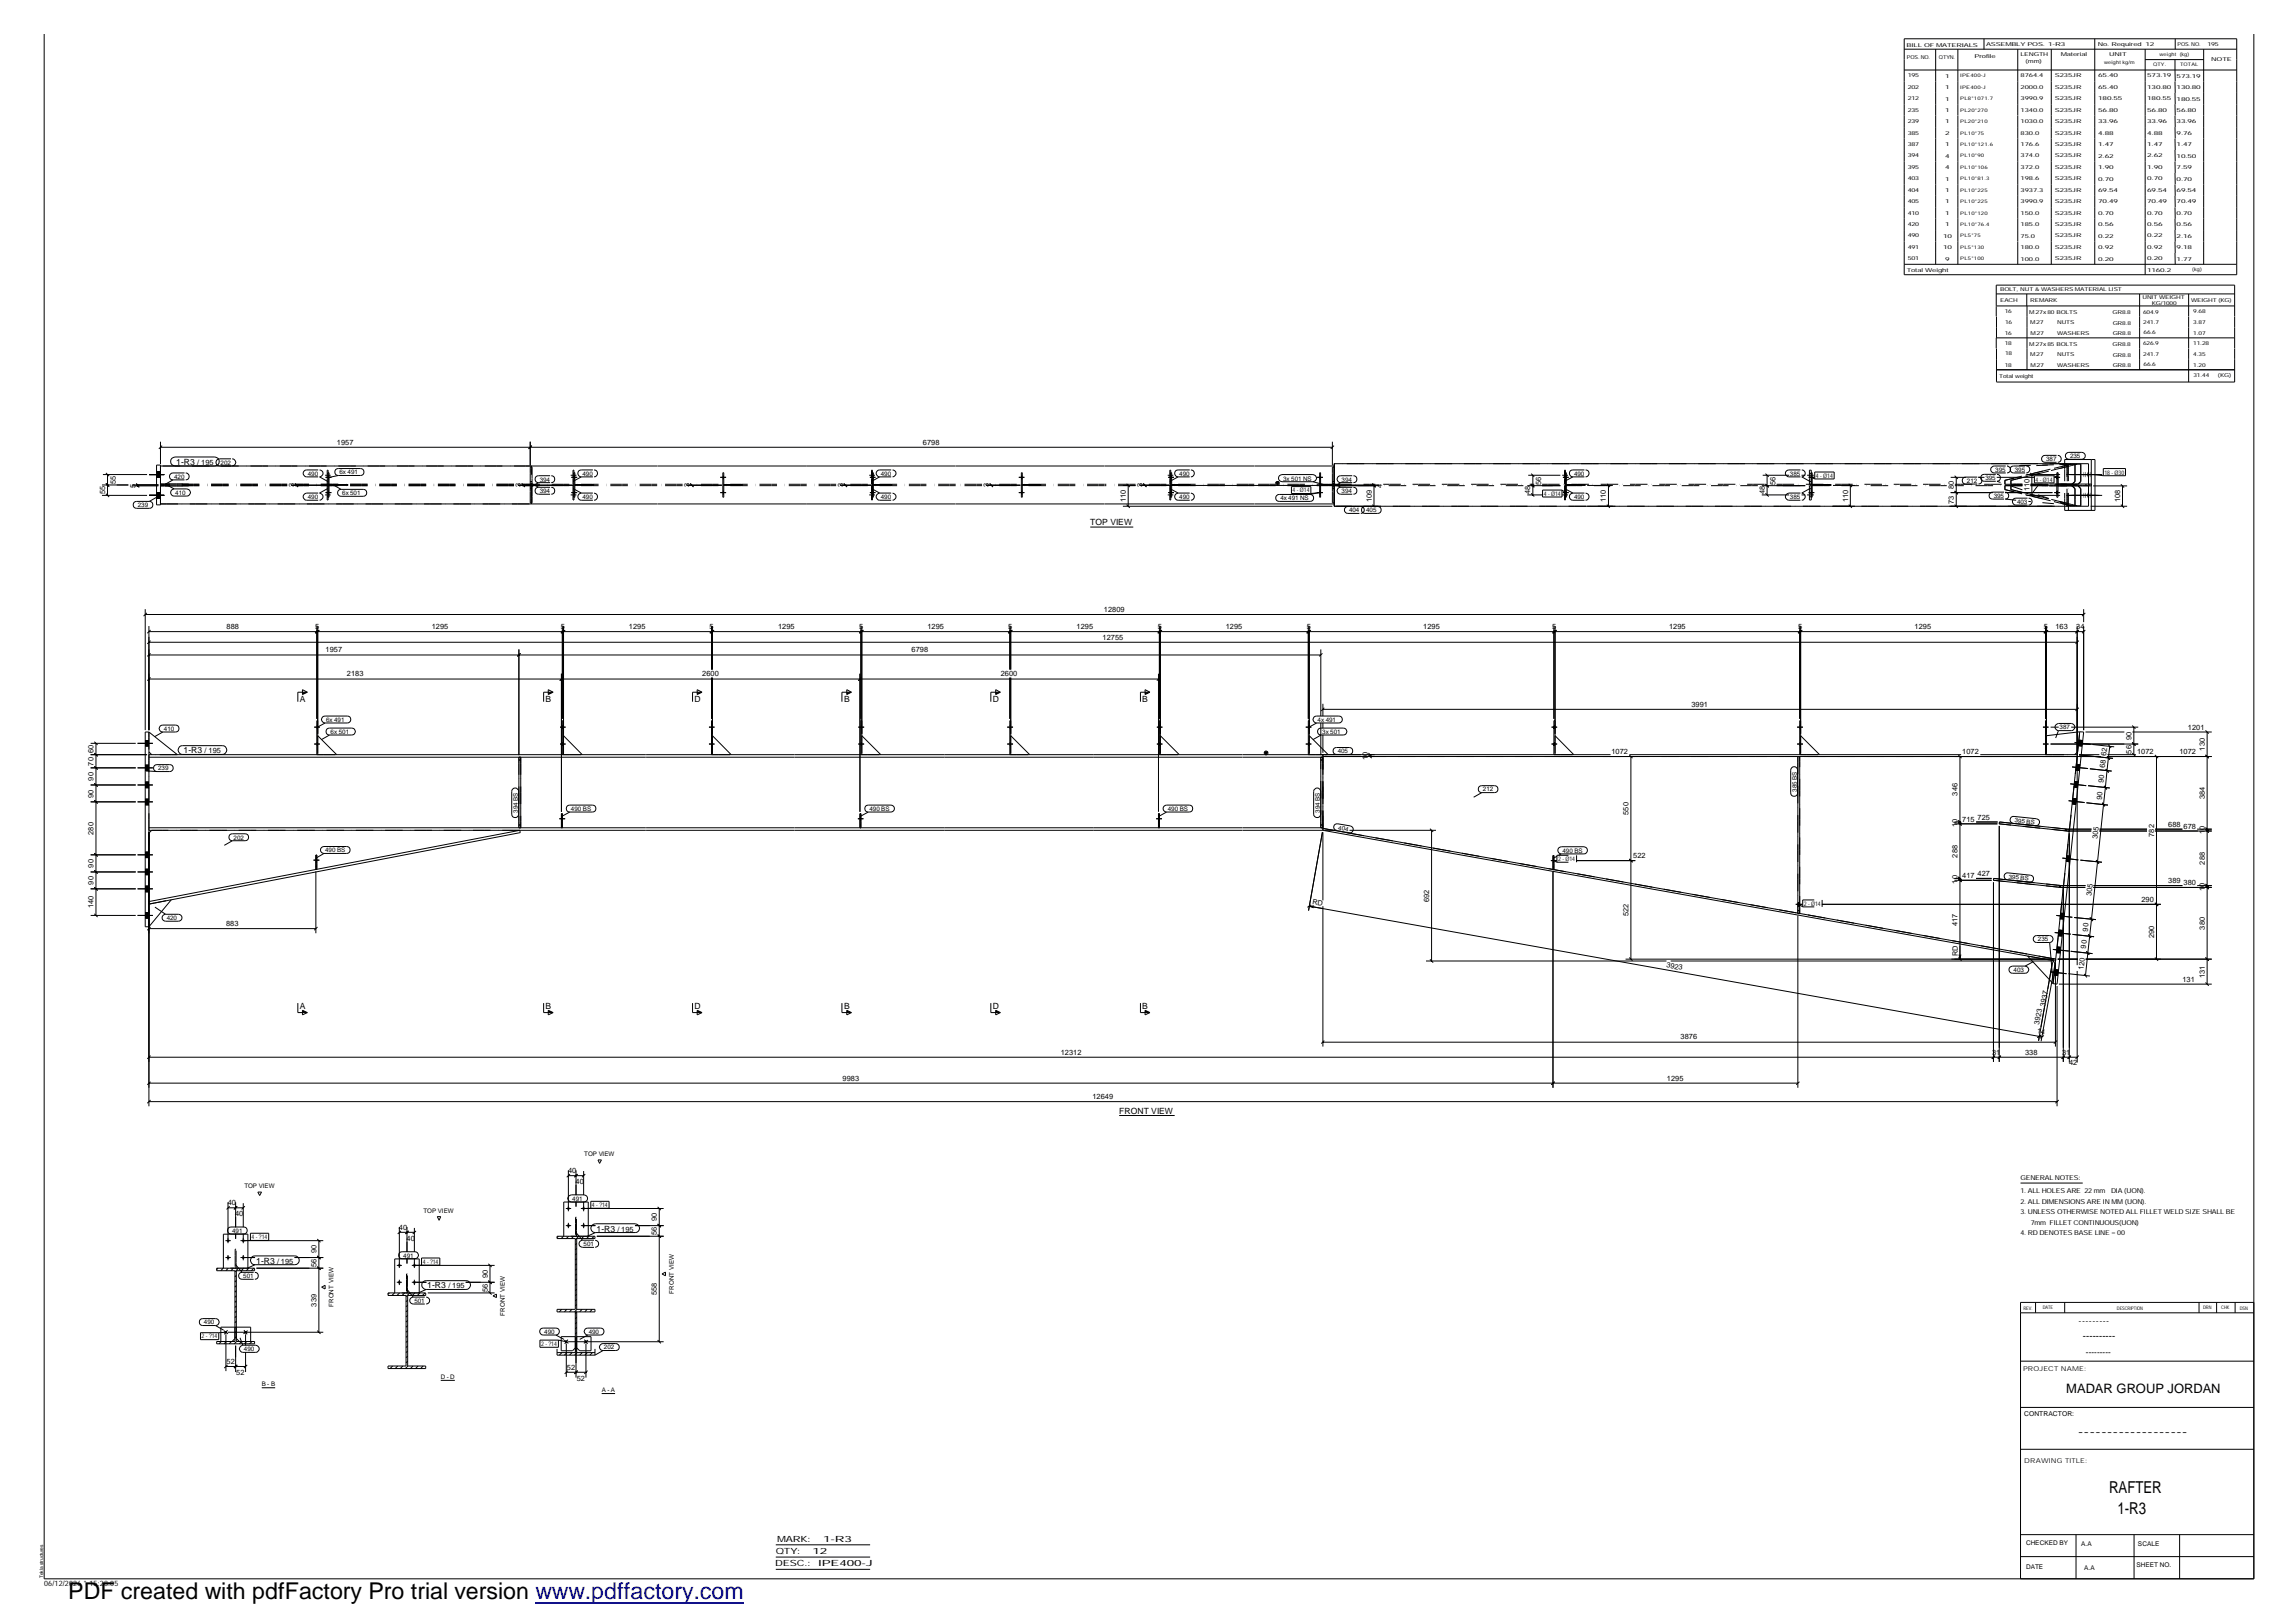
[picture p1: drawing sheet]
<svg xmlns="http://www.w3.org/2000/svg" width="420mm" height="297mm" viewBox="0 0 420 297" stroke-linecap="round" stroke-linejoin="round" font-family="sans-serif">
<defs><g id="words">
<text font-size="4.2" x="12.5" y="292.7">PDF created with pdfFactory Pro trial version www.pdffactory.com</text>
<g font-size="3">
<text x="386.1" y="273.2">RAFTER</text>
<text x="387.7" y="277.1">1-R3</text>
</g>
<text font-size="2.4" x="378.3" y="255">MADAR GROUP JORDAN</text>
<g font-size="1.7">
<text x="380.5" y="242.4">---------</text>
<text x="381.3" y="245.1">----------</text>
<text x="380.4" y="262.7">-------------------</text>
</g>
<g font-size="1.6">
<text x="32.3" y="85.1">1-R3</text>
<text x="199.6" y="96.2">TOP VIEW</text>
<text x="54.9" y="128.5">A</text>
<text x="99.9" y="128.5">B</text>
<text x="127.1" y="128.5">D</text>
<text x="154.5" y="128.5">B</text>
<text x="181.8" y="128.5">D</text>
<text x="209.1" y="128.5">B</text>
<text x="33.6" y="137.9">1-R3</text>
<text x="54.9" y="184.7">A</text>
<text x="99.9" y="184.7">B</text>
<text x="127.1" y="184.7">D</text>
<text x="154.5" y="184.7">B</text>
<text x="181.8" y="184.7">D</text>
<text x="209.1" y="184.7">B</text>
<text x="204.9" y="203.9">FRONT VIEW</text>
<text x="109.2" y="225.4">1-R3</text>
<text x="46.9" y="231.3">1-R3</text>
<text x="78.2" y="235.8">1-R3</text>
<text x="141.9" y="286.7">DESC.:</text>
<text x="142" y="284.4">QTY:</text>
<text x="142.3" y="282.2">MARK:</text>
<text x="148.8" y="284.4">12</text>
<text x="149.8" y="286.6">IPE400-J</text>
<text x="150.7" y="282.1">1-R3</text>
</g>
<text font-size="1.5" x="381.9" y="248">---------</text>
<g font-size="1.4">
<text x="61.7" y="81.4">1957</text>
<text x="169" y="81.4">6798</text>
<text x="21.2" y="88.6" transform="rotate(-90 21.2 88.6)">55</text>
<text x="24.8" y="89.2" transform="rotate(-90 24.8 89.2)">5</text>
<text x="36.1" y="85.1">/ 195</text>
<text x="53.8" y="89.2" transform="rotate(-90 53.8 89.2)">3</text>
<text x="95.4" y="89.2" transform="rotate(-90 95.4 89.2)">3</text>
<text x="126.2" y="89.2" transform="rotate(-90 126.2 89.2)">3</text>
<text x="154.3" y="89.2" transform="rotate(-90 154.3 89.2)">3</text>
<text x="181.1" y="89.2" transform="rotate(-90 181.1 89.2)">3</text>
<text x="209.2" y="89.2" transform="rotate(-90 209.2 89.2)">3</text>
<text x="253.1" y="89.2" transform="rotate(-90 253.1 89.2)">4</text>
<text x="282.2" y="88.7" transform="rotate(-90 282.2 88.7)">56</text>
<text x="325.1" y="88.7" transform="rotate(-90 325.1 88.7)">56</text>
<text x="357.7" y="89.5" transform="rotate(-90 357.7 89.5)">80</text>
<text x="371.6" y="89.9" transform="rotate(-90 371.6 89.9)">110</text>
<text x="19.3" y="90.5" transform="rotate(-90 19.3 90.5)">55</text>
<text x="206.1" y="91.9" transform="rotate(-90 206.1 91.9)">110</text>
<text x="251.1" y="91.9" transform="rotate(-90 251.1 91.9)">109</text>
<text x="280.2" y="90.5" transform="rotate(-90 280.2 90.5)">48</text>
<text x="294" y="91.9" transform="rotate(-90 294 91.9)">110</text>
<text x="323.1" y="90.5" transform="rotate(-90 323.1 90.5)">48</text>
<text x="338.3" y="91.9" transform="rotate(-90 338.3 91.9)">110</text>
<text x="357.7" y="92.2" transform="rotate(-90 357.7 92.2)">73</text>
<text x="388.2" y="91.9" transform="rotate(-90 388.2 91.9)">108</text>
<text x="202.1" y="112">12809</text>
<text x="41.5" y="115.1">888</text>
<text x="57.7" y="115.1">5</text>
<text x="59.6" y="119.4">1957</text>
<text x="79" y="115.1">1295</text>
<text x="102.7" y="115.1">5</text>
<text x="115.1" y="115.1">1295</text>
<text x="129.9" y="115.1">5</text>
<text x="142.5" y="115.1">1295</text>
<text x="157.3" y="115.1">5</text>
<text x="166.9" y="119.4">6798</text>
<text x="169.8" y="115.1">1295</text>
<text x="184.6" y="115.1">5</text>
<text x="197.1" y="115.1">1295</text>
<text x="201.8" y="117.1">12755</text>
<text x="212" y="115.1">5</text>
<text x="224.4" y="115.1">1295</text>
<text x="239.2" y="115.1">5</text>
<text x="260.6" y="115.1">1295</text>
<text x="284.2" y="115.1">5</text>
<text x="305.6" y="115.1">1295</text>
<text x="329.2" y="115.1">5</text>
<text x="350.5" y="115.1">1295</text>
<text x="374.2" y="115.1">5</text>
<text x="376.3" y="115.1">163</text>
<text x="380.1" y="115.1">34</text>
<text x="63.5" y="123.8">2183</text>
<text x="128.6" y="123.8">2600</text>
<text x="183.2" y="123.8">2600</text>
<text x="309.7" y="129.4">3991</text>
<text x="17.1" y="137.9" transform="rotate(-90 17.1 137.9)">60</text>
<text x="37.5" y="137.9">/ 195</text>
<text x="390.2" y="137.9" transform="rotate(-90 390.2 137.9)">56</text>
<text x="390.2" y="135.4" transform="rotate(-90 390.2 135.4)">90</text>
<text x="400.6" y="133.5">1201</text>
<text x="403.6" y="137.4" transform="rotate(-90 403.6 137.4)">130</text>
<text x="17.1" y="142.9" transform="rotate(-90 17.1 142.9)">90</text>
<text x="17.1" y="140.1" transform="rotate(-90 17.1 140.1)">70</text>
<text x="250.4" y="139.1" transform="rotate(-90 250.4 139.1)">10</text>
<text x="295" y="138">1072</text>
<text x="359.2" y="138">1072</text>
<text x="385.1" y="143.3" transform="rotate(-84 385.1 143.3)">90</text>
<text x="385.4" y="140.6" transform="rotate(-84 385.4 140.6)">68</text>
<text x="385.6" y="138.4" transform="rotate(-84 385.6 138.4)">62</text>
<text x="391.2" y="138">1072</text>
<text x="399" y="138">1072</text>
<text x="17.1" y="146" transform="rotate(-90 17.1 146)">90</text>
<text x="298.2" y="149.1" transform="rotate(-90 298.2 149.1)">550</text>
<text x="358.4" y="145.6" transform="rotate(-90 358.4 145.6)">346</text>
<text x="384.8" y="146.4" transform="rotate(-84 384.8 146.4)">90</text>
<text x="403.6" y="146.2" transform="rotate(-90 403.6 146.2)">384</text>
<text x="17.1" y="152.8" transform="rotate(-90 17.1 152.8)">280</text>
<text x="358.4" y="151.4" transform="rotate(-90 358.4 151.4)">10</text>
<text x="359.2" y="150.4">715</text>
<text x="362" y="150.1">725</text>
<text x="384" y="153.6" transform="rotate(-84 384 153.6)">305</text>
<text x="394.4" y="153.1" transform="rotate(-90 394.4 153.1)">782</text>
<text x="397" y="151.3">688</text>
<text x="399.8" y="151.7">678</text>
<text x="403.6" y="152.7" transform="rotate(-90 403.6 152.7)">10</text>
<text x="17.1" y="161.9" transform="rotate(-90 17.1 161.9)">90</text>
<text x="17.1" y="158.8" transform="rotate(-90 17.1 158.8)">90</text>
<text x="299" y="157.1">522</text>
<text x="358.4" y="161.7" transform="rotate(-90 358.4 161.7)">10</text>
<text x="358.4" y="157" transform="rotate(-90 358.4 157)">288</text>
<text x="359.2" y="160.7">417</text>
<text x="362" y="160.3">427</text>
<text x="397" y="161.7">389</text>
<text x="399.8" y="162">380</text>
<text x="403.6" y="158.2" transform="rotate(-90 403.6 158.2)">288</text>
<text x="17.1" y="166.3" transform="rotate(-90 17.1 166.3)">140</text>
<text x="240.2" y="165.5" transform="rotate(10 240.2 165.5)">RD</text>
<text x="261.7" y="165.1" transform="rotate(-90 261.7 165.1)">692</text>
<text x="298.2" y="167.7" transform="rotate(-90 298.2 167.7)">522</text>
<text x="382.9" y="164.1" transform="rotate(-84 382.9 164.1)">305</text>
<text x="392" y="165.1">290</text>
<text x="403.6" y="163" transform="rotate(-90 403.6 163)">10</text>
<text x="41.4" y="169.5">883</text>
<text x="358.4" y="169.5" transform="rotate(-90 358.4 169.5)">417</text>
<text x="381.9" y="173.6" transform="rotate(-84 381.9 173.6)">90</text>
<text x="382.2" y="170.5" transform="rotate(-84 382.2 170.5)">90</text>
<text x="394.4" y="171.7" transform="rotate(-90 394.4 171.7)">290</text>
<text x="403.6" y="170.1" transform="rotate(-90 403.6 170.1)">380</text>
<text x="305.1" y="177" transform="rotate(10 305.1 177)">3923</text>
<text x="358.4" y="175" transform="rotate(-90 358.4 175)">RD</text>
<text x="381.5" y="177.6" transform="rotate(-84 381.5 177.6)">120</text>
<text x="399.5" y="179.7">131</text>
<text x="403.6" y="179" transform="rotate(-90 403.6 179)">131</text>
<text x="374.4" y="184.2" transform="rotate(-80 374.4 184.2)">3937</text>
<text x="307.7" y="190.2">3876</text>
<text x="372.9" y="189.1" transform="rotate(10 372.9 189.1)">14</text>
<text x="373.3" y="187.6" transform="rotate(-80 373.3 187.6)">3923</text>
<text x="154.3" y="197.8">9983</text>
<text x="194.2" y="193">12312</text>
<text x="305.2" y="197.8">1295</text>
<text x="364.7" y="193">31</text>
<text x="370.8" y="193">338</text>
<text x="377.5" y="193">31</text>
<text x="378.8" y="195">42</text>
<text x="200" y="201.2">12649</text>
<text x="104" y="214.7">40</text>
<text x="41.7" y="220.6">40</text>
<text x="105.4" y="216.7">40</text>
<text x="43.1" y="222.5">40</text>
<text x="73" y="225.1">40</text>
<text x="74.4" y="227.1">40</text>
<text x="113.1" y="225.4">/ 195</text>
<text x="120.3" y="226" transform="rotate(-90 120.3 226)">56</text>
<text x="120.3" y="223.5" transform="rotate(-90 120.3 223.5)">90</text>
<text x="50.8" y="231.3">/ 195</text>
<text x="58" y="231.9" transform="rotate(-90 58 231.9)">56</text>
<text x="58" y="229.4" transform="rotate(-90 58 229.4)">90</text>
<text x="89.3" y="233.9" transform="rotate(-90 89.3 233.9)">90</text>
<text x="58" y="239.1" transform="rotate(-90 58 239.1)">339</text>
<text x="82.1" y="235.8">/ 195</text>
<text x="89.3" y="236.4" transform="rotate(-90 89.3 236.4)">56</text>
<text x="120.3" y="237.1" transform="rotate(-90 120.3 237.1)">558</text>
<text x="41.5" y="249.6">52</text>
<text x="43.3" y="251.6">52</text>
<text x="103.8" y="250.7">52</text>
<text x="105.6" y="252.7">52</text>
<text x="8.1" y="290.4">06/12/2026 * 15:28:05</text>
</g>
<g font-size="1.2">
<text x="369.9" y="216">GENERAL NOTES:</text>
<text x="369.9" y="220.3">2. ALL DIMENSIONS ARE IN MM (UON).</text>
<text x="369.9" y="218.4">1. ALL HOLES ARE 22 mm</text>
<text x="386.5" y="218.4">DIA (UON).</text>
<text x="369.9" y="222.2">3. UNLESS OTHERWISE NOTED ALL FILLET WELD SIZE SHALL BE</text>
<text x="369.9" y="226">4. RD DENOTES BASE LINE = 00</text>
<text x="371.8" y="224.1">7mm FILLET CONTINUOUS(UON)</text>
<text x="370.4" y="250.9">PROJECT NAME:</text>
<text x="370.6" y="259.1">CONTRACTOR:</text>
<text x="370.6" y="267.7">DRAWING TITLE:</text>
<text x="370.9" y="282.8">CHECKED BY</text>
<text x="370.9" y="287.2">DATE</text>
<text x="381" y="282.9">A.A</text>
<text x="381.6" y="287.3">A.A</text>
<text x="391.1" y="286.7">SHEET NO.</text>
<text x="391.4" y="282.9">SCALE</text>
</g>
<g font-size="1.1">
<text x="379" y="83.8">235</text>
<text x="31.9" y="87.6">420</text>
<text x="40.4" y="85.1">202</text>
<text x="56.3" y="87.1">490</text>
<text x="62.1" y="86.8">6x 491</text>
<text x="98.8" y="88.1">394</text>
<text x="106.6" y="87.1">490</text>
<text x="161.2" y="87.1">490</text>
<text x="215.9" y="87.1">490</text>
<text x="234.9" y="88">3x 501 NS</text>
<text x="245.6" y="88.1">394</text>
<text x="288.2" y="87.1">490</text>
<text x="327.7" y="87.1">385</text>
<text x="332.4" y="87.4">4 - Ø14</text>
<text x="360.1" y="88.4">212</text>
<text x="363.5" y="87.9">395</text>
<text x="365.3" y="86.3">395</text>
<text x="368.9" y="86.3">395</text>
<text x="372.7" y="88.2">4 - Ø14</text>
<text x="374.6" y="84.4">387</text>
<text x="385.3" y="86.9">18 - Ø30</text>
<text x="25.2" y="92.8">239</text>
<text x="32.1" y="90.6">410</text>
<text x="56.3" y="91.3">490</text>
<text x="62.7" y="90.6">6x 501</text>
<text x="98.8" y="90.2">394</text>
<text x="106.6" y="91.3">490</text>
<text x="161.2" y="91.3">490</text>
<text x="215.9" y="91.3">490</text>
<text x="234.4" y="91.6">4x 491 NS</text>
<text x="236.6" y="90.1">4 - Ø14</text>
<text x="245.6" y="90.2">394</text>
<text x="247" y="93.8">404</text>
<text x="250.1" y="93.8">405</text>
<text x="282.6" y="90.7">4 - Ø14</text>
<text x="288.2" y="91.3">490</text>
<text x="327.7" y="91.3">385</text>
<text x="365" y="91.2">395</text>
<text x="369.3" y="92.2">403</text>
<text x="30" y="133.8">410</text>
<text x="59.7" y="132.1">6x 491</text>
<text x="60.5" y="134.3">6x 501</text>
<text x="241.2" y="132.1">4x 491</text>
<text x="242.1" y="134.3">3x 501</text>
<text x="244.9" y="137.9">405</text>
<text x="377.1" y="133.5">387</text>
<text x="29" y="141">239</text>
<text x="94.8" y="148.8" transform="rotate(-90 94.8 148.8)">394 BS</text>
<text x="104.5" y="148.4">490 BS</text>
<text x="159.2" y="148.4">490 BS</text>
<text x="213.8" y="148.4">490 BS</text>
<text x="241.6" y="148.8" transform="rotate(-90 241.6 148.8)">394 BS</text>
<text x="271.5" y="144.9">212</text>
<text x="328.9" y="144.9" transform="rotate(-90 328.9 144.9)">385 BS</text>
<text x="42.8" y="153.7">202</text>
<text x="59.5" y="156">490 BS</text>
<text x="244.9" y="151.9" transform="rotate(10 244.9 151.9)">404</text>
<text x="368.8" y="150.5" transform="rotate(6 368.8 150.5)">395 BS</text>
<text x="285.2" y="157.6">2 - Ø14</text>
<text x="286" y="156.1">490 BS</text>
<text x="367.7" y="160.8" transform="rotate(6 367.7 160.8)">395 BS</text>
<text x="330.2" y="165.8">2 - Ø14</text>
<text x="30.5" y="168.4">420</text>
<text x="373.1" y="172.3">235</text>
<text x="368.6" y="177.9">403</text>
<text x="107" y="211.7">TOP VIEW</text>
<text x="44.7" y="217.5">TOP VIEW</text>
<text x="104.8" y="219.8">491</text>
<text x="108.4" y="220.9">4 - ?14</text>
<text x="42.5" y="225.6">491</text>
<text x="46.1" y="226.8">4 - ?14</text>
<text x="77.6" y="222">TOP VIEW</text>
<text x="44.5" y="233.9">501</text>
<text x="73.8" y="230.2">491</text>
<text x="77.4" y="231.3">4 - ?14</text>
<text x="106.8" y="228.1">501</text>
<text x="61" y="239.2" transform="rotate(-90 61 239.2)">FRONT VIEW</text>
<text x="75.9" y="238.4">501</text>
<text x="123.4" y="236.8" transform="rotate(-90 123.4 236.8)">FRONT VIEW</text>
<text x="36.9" y="245">2 - ?14</text>
<text x="37.3" y="242.4">490</text>
<text x="92.4" y="240.8" transform="rotate(-90 92.4 240.8)">FRONT VIEW</text>
<text x="99.7" y="244.1">490</text>
<text x="107.8" y="244.1">490</text>
<text x="44.7" y="247.3">490</text>
<text x="99.1" y="246.4">2 - ?14</text>
<text x="110.6" y="247">202</text>
<text x="47.9" y="253.7">B - B</text>
<text x="80.7" y="252.4">D - D</text>
<text x="110.2" y="254.8">A - A</text>
</g>
<g font-size="1">
<text x="349" y="8.6">BILL OF MATERIALS</text>
<text x="349.1" y="10.8">POS. NO.</text>
<text x="355" y="10.8">QTYN.</text>
<text x="361.5" y="10.7">Profile</text>
<text x="363.6" y="8.5">ASSEMBLY POS. 1-R3</text>
<text x="369.9" y="10.2">LENGTH</text>
<text x="370.8" y="11.5">(mm)</text>
<text x="377.3" y="10.2">Material</text>
<text x="384" y="8.4">No. Required</text>
<text x="386.2" y="10.2">UNIT</text>
<text x="392.8" y="8.4">12</text>
<text x="398.7" y="8.4">POS. NO.</text>
<text x="404.1" y="8.4">195</text>
<text x="404.8" y="11.1">NOTE</text>
<text x="349.2" y="14.1">195</text>
<text x="349.2" y="16.2">202</text>
<text x="356.1" y="14.2">1</text>
<text x="356.1" y="16.3">1</text>
<text x="369.9" y="14.2">8764.4</text>
<text x="369.9" y="16.3">2000.0</text>
<text x="376.2" y="14.2">S235JR</text>
<text x="376.2" y="16.2">S235JR</text>
<text x="384.1" y="14.2">65.40</text>
<text x="384.1" y="16.3">65.40</text>
<text x="393.1" y="14.2">573.19</text>
<text x="393.1" y="16.2">130.80</text>
<text x="398.5" y="14.2">573.19</text>
<text x="398.5" y="16.3">130.80</text>
<text x="349.2" y="18.3">212</text>
<text x="349.2" y="20.4">235</text>
<text x="349.2" y="22.5">239</text>
<text x="356.1" y="18.4">1</text>
<text x="356.1" y="20.5">1</text>
<text x="356.1" y="22.6">1</text>
<text x="369.9" y="18.4">3990.9</text>
<text x="369.9" y="20.5">1340.0</text>
<text x="369.9" y="22.5">1030.0</text>
<text x="376.2" y="18.4">S235JR</text>
<text x="376.2" y="20.4">S235JR</text>
<text x="376.2" y="22.5">S235JR</text>
<text x="384.1" y="18.4">180.55</text>
<text x="384.1" y="20.5">56.80</text>
<text x="384.1" y="22.5">33.96</text>
<text x="393.1" y="18.4">180.55</text>
<text x="393.1" y="20.4">56.80</text>
<text x="393.1" y="22.5">33.96</text>
<text x="398.5" y="18.4">180.55</text>
<text x="398.5" y="20.5">56.80</text>
<text x="398.5" y="22.6">33.96</text>
<text x="349.2" y="24.6">385</text>
<text x="349.2" y="26.7">387</text>
<text x="349.2" y="28.8">394</text>
<text x="356.1" y="24.7">2</text>
<text x="356.1" y="26.8">1</text>
<text x="356.1" y="28.9">4</text>
<text x="369.9" y="24.7">830.0</text>
<text x="369.9" y="26.7">176.6</text>
<text x="369.9" y="28.8">374.0</text>
<text x="376.2" y="24.6">S235JR</text>
<text x="376.2" y="26.7">S235JR</text>
<text x="376.2" y="28.8">S235JR</text>
<text x="384.1" y="24.7">4.88</text>
<text x="384.1" y="26.7">1.47</text>
<text x="384.1" y="28.9">2.62</text>
<text x="393.1" y="24.6">4.88</text>
<text x="393.1" y="26.7">1.47</text>
<text x="393.1" y="28.8">2.62</text>
<text x="398.5" y="24.7">9.76</text>
<text x="398.5" y="26.8">1.47</text>
<text x="398.5" y="28.9">10.50</text>
<text x="349.2" y="30.9">395</text>
<text x="349.2" y="33">403</text>
<text x="349.2" y="35.1">404</text>
<text x="356.1" y="31">4</text>
<text x="356.1" y="33">1</text>
<text x="356.1" y="35.2">1</text>
<text x="369.9" y="30.9">372.0</text>
<text x="369.9" y="33">198.6</text>
<text x="369.9" y="35.1">3937.3</text>
<text x="376.2" y="30.9">S235JR</text>
<text x="376.2" y="33">S235JR</text>
<text x="376.2" y="35.1">S235JR</text>
<text x="384.1" y="30.9">1.90</text>
<text x="384.1" y="33">0.70</text>
<text x="384.1" y="35.1">69.54</text>
<text x="393.1" y="30.9">1.90</text>
<text x="393.1" y="33">0.70</text>
<text x="393.1" y="35.1">69.54</text>
<text x="398.5" y="31">7.59</text>
<text x="398.5" y="33">0.70</text>
<text x="398.5" y="35.1">69.54</text>
<text x="349.2" y="37.2">405</text>
<text x="349.2" y="39.3">410</text>
<text x="349.2" y="41.3">420</text>
<text x="356.1" y="37.2">1</text>
<text x="356.1" y="39.4">1</text>
<text x="356.1" y="41.4">1</text>
<text x="369.9" y="37.2">3990.9</text>
<text x="369.9" y="39.3">150.0</text>
<text x="369.9" y="41.4">185.0</text>
<text x="376.2" y="37.2">S235JR</text>
<text x="376.2" y="39.3">S235JR</text>
<text x="376.2" y="41.4">S235JR</text>
<text x="384.1" y="37.2">70.49</text>
<text x="384.1" y="39.3">0.70</text>
<text x="384.1" y="41.4">0.56</text>
<text x="393.1" y="37.2">70.49</text>
<text x="393.1" y="39.3">0.70</text>
<text x="393.1" y="41.4">0.56</text>
<text x="398.5" y="37.2">70.49</text>
<text x="398.5" y="39.3">0.70</text>
<text x="398.5" y="41.4">0.56</text>
<text x="349.2" y="43.5">490</text>
<text x="349.2" y="45.5">491</text>
<text x="349.2" y="47.7">501</text>
<text x="355.7" y="43.5">10</text>
<text x="355.7" y="45.6">10</text>
<text x="356.1" y="47.7">9</text>
<text x="369.9" y="43.5">75.0</text>
<text x="369.9" y="45.6">180.0</text>
<text x="369.9" y="47.7">100.0</text>
<text x="376.2" y="43.5">S235JR</text>
<text x="376.2" y="45.6">S235JR</text>
<text x="376.2" y="47.7">S235JR</text>
<text x="384.1" y="43.5">0.22</text>
<text x="384.1" y="45.6">0.92</text>
<text x="384.1" y="47.7">0.20</text>
<text x="393.1" y="43.5">0.22</text>
<text x="393.1" y="45.6">0.92</text>
<text x="393.1" y="47.7">0.20</text>
<text x="398.5" y="43.5">2.16</text>
<text x="398.5" y="45.6">9.18</text>
<text x="398.5" y="47.7">1.77</text>
<text x="349.1" y="49.8">Total Weight</text>
<text x="366.2" y="53.3">BOLT, NUT &amp; WASHERS MATERIAL LIST</text>
<text x="393.1" y="49.7">1160.2</text>
<text x="366.2" y="55.3">EACH</text>
<text x="367" y="57.3">16</text>
<text x="367.1" y="59.3">16</text>
<text x="371.5" y="57.4">M27x80 BOLTS</text>
<text x="371.6" y="59.3">M27</text>
<text x="371.7" y="55.3">REMARK</text>
<text x="376.6" y="59.3">NUTS</text>
<text x="386.8" y="57.4">GR8.8</text>
<text x="386.8" y="59.4">GR8.8</text>
<text x="392.2" y="54.7">UNIT WEIGHT</text>
<text x="392.3" y="57.4">604.9</text>
<text x="392.4" y="59.3">241.7</text>
<text x="393.9" y="55.8">KG/1000</text>
<text x="401.2" y="55.3">WEIGHT (KG)</text>
<text x="401.5" y="57.3">9.68</text>
<text x="401.5" y="59.3">3.87</text>
<text x="367" y="61.3">16</text>
<text x="367" y="63.2">18</text>
<text x="367.1" y="65.1">18</text>
<text x="371.5" y="63.3">M27x85 BOLTS</text>
<text x="371.6" y="65.1">M27</text>
<text x="371.7" y="61.3">M27</text>
<text x="376.6" y="65.1">NUTS</text>
<text x="376.6" y="61.3">WASHERS</text>
<text x="386.8" y="63.3">GR8.8</text>
<text x="386.8" y="61.4">GR8.8</text>
<text x="386.8" y="65.3">GR8.8</text>
<text x="392.3" y="63.2">626.9</text>
<text x="392.4" y="65.1">241.7</text>
<text x="392.4" y="61.2">66.6</text>
<text x="401.5" y="61.2">1.07</text>
<text x="401.5" y="63.2">11.28</text>
<text x="401.5" y="65.1">4.35</text>
<text x="366" y="69.2">Total weight</text>
<text x="367" y="67.1">18</text>
<text x="371.7" y="67.1">M27</text>
<text x="376.6" y="67.1">WASHERS</text>
<text x="386.8" y="67.2">GR8.8</text>
<text x="392.4" y="67">66.6</text>
<text x="401.5" y="67.1">1.20</text>
<text x="401.6" y="69.1">31.44</text>
<text x="406.1" y="69.1">(KG)</text>
</g>
<g font-size=".9">
<text x="385.2" y="11.6">weight kg/m</text>
<text x="395.4" y="10.2">weight (kg)</text>
<text x="358.9" y="14.2">IPE400-J</text>
<text x="358.9" y="16.2">IPE400-J</text>
<text x="394.2" y="12.1">QTY.</text>
<text x="399.1" y="12.1">TOTAL</text>
<text x="358.9" y="18.4">PL8*1071.7</text>
<text x="358.9" y="20.4">PL20*270</text>
<text x="358.9" y="22.5">PL20*210</text>
<text x="358.9" y="24.6">PL10*75</text>
<text x="358.9" y="26.7">PL10*121.6</text>
<text x="358.9" y="28.8">PL10*90</text>
<text x="358.9" y="30.9">PL10*106</text>
<text x="358.9" y="33">PL10*81.3</text>
<text x="358.9" y="35.1">PL10*225</text>
<text x="358.9" y="37.2">PL10*225</text>
<text x="358.9" y="39.3">PL10*120</text>
<text x="358.9" y="41.4">PL10*76.4</text>
<text x="358.9" y="43.5">PL5*75</text>
<text x="358.9" y="45.6">PL5*130</text>
<text x="358.9" y="47.7">PL5*100</text>
<text x="401.4" y="49.6">(kg)</text>
<text x="370.5" y="239.7">REV.</text>
<text x="374" y="239.6">DATE</text>
<text x="387.6" y="239.7">DESCRIPTION</text>
<text x="403.4" y="239.6">DRN</text>
<text x="406.7" y="239.6">CHK</text>
<text x="410" y="239.7">DSN</text>
<text x="7.9" y="288.8" transform="rotate(-90 7.9 288.8)">Tekla structures</text>
</g>
</g></defs>
<g fill="none" stroke="#000" stroke-width=".18">
<path d="M348.6 7.1h60.9v43.2h-60.9zM348.6 9h60.9M348.6 12.8h60.9M354.4 9v39.4M358.4 9v39.4M363.2 7.1v1.9M369.4 9v39.4M375.5 9v39.4M383.5 7.1v41.3M392.7 9v41.3M392.7 10.9h10.7M398.2 10.9v4"/>
<path d="M398.2 14.9v2.1M398.2 17v4.2M398.2 7.1v1.9M403.4 9v39.4M412.6 6.3v282.7h-404.5v-282.7M398.2 21.2v2.1M398.2 23.3v2M398.2 25.4v2.1M398.2 27.5v2M398.2 29.6v2.1M398.2 31.7v4.1M398.2 35.8v2.1"/>
<path d="M398.2 38v2M348.6 48.4h60.9M365.5 57.9v-5.7h43.6v17.7h-43.6M365.5 53.8h43.6M365.5 56h43.6M365.5 57.9v3.9M371.1 53.8v2.2M371.1 56v11.7M391.7 53.8v13.9M398.2 40v2.1M398.2 42.1v2.1M398.2 44.2v2.1"/>
<path d="M398.2 46.3v2.1M400.7 53.8v16.1M365.5 67.7h43.6M365.5 63.8v6.1M409.1 61.8h-43.6v1.9M18.7 90.7h8.2M18.7 88.8h4.8M18.8 86.9h8.1M19.4 90.4l.6 .6M19.4 88.5l.6 .6M19.4 86.6l.6 .6M19.7 86.9v3.8"/>
<path d="M24.2 88.9h4.8M24.2 88.8h4.8M24.6 91.9l.4-.1h2.3a.63 .63 0 0 1 .7 .6 .63 .63 0 0 1-.7 .6h-2.3a.65 .65 0 0 1-.6-.4 .65 .65 0 0 1 .2-.7zM24.9 88.6l.6 .6M24.9 88.5l.6 .6M25.2 88.8v.1M27.3 86.9h2.8M27.3 90.7h2.8M28.7 85.1h.7v7.3h-.7zM28.7 86.3h.7M28.7 87.4h.7M28.7 90.2h.7"/>
<path d="M28.7 91.2h.7M28.8 90.9l-1.5 .9M29.4 92.2h214.9M29.4 85.3h214.9M29.4 80.8v4.1M29.4 88.6h5.1v.3h-5.1M29.4 81.9h214.5M29.7 81.6l-.6 .6M30.4 88.7l1.5 .8M31.4 89.7l.5-.2h2.3a.66 .66 0 0 1 .7 .6 .66 .66 0 0 1-.7 .7h-2.3a.66 .66 0 0 1-.6-.4 .66 .66 0 0 1 .1-.7zM32 85.3a.83 .83 0 0 1-.8-.8 .83 .83 0 0 1 .8-.9h7.3a.83 .83 0 0 1 .8 .9 .83 .83 0 0 1-.8 .8M53.3 88.8h6.6"/>
<path d="M54 88.5l.6 .6M54.3 88.8h.1M59.6 87.4h1.1M59.6 90.2h1.1M60.1 86.5h.1v4.5h-.1zM60.1 87.2h.1M60.1 87.6h.1M60.1 89.9h.1M60.1 90.4h.1M60.2 88.7h3.5v.1h-3.5M61 88.7l1.4 .9M61.5 85.9l.4-.1h4.1a.63 .63 0 0 1 .6 .6 .63 .63 0 0 1-.6 .6h-4.1a.65 .65 0 0 1-.6-.4 .65 .65 0 0 1 .2-.7z"/>
<path d="M61.9 87l-1.8 .4M62 89.7l.4-.1h4.1a.63 .63 0 0 1 .6 .6 .63 .63 0 0 1-.6 .6h-4.1a.65 .65 0 0 1-.6-.4 .65 .65 0 0 1 .2-.7zM94.8 88.8h10.1M95.5 88.5l.6 .6M95.8 88.8h.1M97.1 80.8v4.4M97.4 81.6l-.6 .6M104.6 87.4h1.1M104.6 90.2h1.1M105.1 86.5h.1v4.5h-.1zM105.1 87.2h.1M105.1 87.6h.1"/>
<path d="M105.1 89.9h.1M105.1 90.4h.1M105.2 88.7h3.5v.1h-3.5M125.7 88.8h6.5M126.4 88.5l.6 .6M126.7 88.8h.1M131.9 87.4h1M131.9 90.2h1M132.3 86.5h.2v4.5h-.2zM132.3 87.2h.2M132.3 87.6h.2M132.3 89.9h.2"/>
<path d="M132.3 90.4h.2M132.5 88.7h3.5v.1h-3.5M153.8 88.8h5.8M154.5 88.5l.6 .6M154.8 88.8h.1M159.3 87.4h1M159.3 90.2h1M159.7 86.5h.2v4.5h-.2zM159.7 87.2h.2M159.7 87.6h.2M159.7 89.9h.2M159.7 90.4h.2"/>
<path d="M159.9 88.7h3.4v.1h-3.4M180.5 88.8h6.3M181.2 88.5l.6 .6M181.5 88.8h.1M186.5 87.4h1M186.5 90.2h1M187 86.5h.2v4.5h-.2zM187 87.2h.2M187 87.6h.2M187 89.9h.2M187 90.4h.2M187.2 88.7h3.4v.1h-3.4"/>
<path d="M199.6 96.5h7.9M205.6 88.8h2.3M205.6 92.7h38.3M206.2 92.4l.6 .5M206.2 88.5l.6 .6M206.5 88.8v3.9M208.6 88.8h32.8M208.6 88.8h5.6M209.3 88.5l.6 .6M209.6 88.8h.1M213.9 87.4h1M213.9 90.2h1"/>
<path d="M214.3 86.5h.2v4.5h-.2zM214.3 87.2h.2M214.3 87.6h.2M214.3 89.9h.2M214.3 90.4h.2M214.5 88.7h3.5v.1M233.6 88.3h.5l-.2 .5zM233.7 90.7l.5-.2h5.7a.63 .63 0 0 1 .6 .6 .63 .63 0 0 1-.6 .7h-5.7a.62 .62 0 0 1-.6-.4 .62 .62 0 0 1 .1-.7zM234.2 87.1l.5-.2h5.7a.66 .66 0 0 1 .6 .6 .66 .66 0 0 1-.6 .7h-5.7a.66 .66 0 0 1-.6-.4 .66 .66 0 0 1 .1-.7zM236.4 89.1h3.6v1.2h-3.6zM240.4 88.2l2.1 .5M241.1 87.4h1.1"/>
<path d="M241.1 90.2h1.1M241.6 86.5h.2v4.5h-.2zM241.6 87.2h.2M241.6 87.6h.2M241.6 89.9h.2M241.6 90.4h.2M241.6 90.1l-1.7 .4M241.7 90.2l-1.7 .1M241.8 88.7h3.4v.1h-3.4M243.9 80.8v4.4M244.2 81.6l-.6 .6M244.3 88.8v3.9h138.1v-3.8"/>
<path d="M244.6 88.8h7.9M244.6 88.9h7.9M249.4 92.9l.5-.2h2.3a.63 .63 0 0 1 .7 .6 .63 .63 0 0 1-.7 .7h-2.3a.65 .65 0 0 1-.6-.4 .65 .65 0 0 1 .1-.7zM251.2 92.4l.4 .3M251.2 88.6l.6 .6M251.2 88.5l.6 .6M251.5 88.8v3.9M279.6 88.9h6.1M279.6 90.6h2.8M279.8 87h5.9M280.3 90.3l.6 .6M280.3 88.6l.6 .6"/>
<path d="M280.3 86.7l.6 .6M280.6 87v3.6M282.4 89.7h3.6v1.3h-3.6zM286 89.7l.6 .5M286.1 87.4h1.1M286.1 90.2h1.1M286.6 86.5h.2v4.5h-.2zM286.6 87.2h.2M286.6 87.6h.2M286.6 89.9h.2M286.6 90.4h.2M286.8 88.7h3.4v.1h-3.4"/>
<path d="M290.6 88.8h4.7M294.2 92.4l.5 .5M294.2 88.5l.5 .6M294.5 88.8v3.9M322.5 88.9h8M322.5 90.6h5M322.7 87h4.8M323.2 90.3l.6 .6M323.2 88.6l.6 .6M323.2 86.7l.6 .6M323.5 87v3.6M329.8 90.6h.7"/>
<path d="M329.8 87h.7M331.1 87.4h1M331.1 90.2h1M331.6 86.5h.2v4.5h-.2zM331.6 87.2h.2M331.6 87.6h.2M331.6 89.9h.2M331.6 90.4h.2M331.6 87.4l.6 .3M331.8 88.7h3.4v.1h-3.4M332.2 86.4h3.6v1.3h-3.6zM335.6 88.8h4"/>
<path d="M338.5 92.4l.5 .5M338.5 88.5l.5 .6M338.8 88.8v3.9M357.1 87.4h2.8M357.1 90.2h7.7M357.8 92.4l.6 .5M357.8 89.9l.6 .6M357.8 87.1l.6 .6M358.1 87.4v5.3M362.2 87.4h1.1M365.5 87.4h7M367.1 90.2h8.7"/>
<path d="M371 86.9h6.1M371 90.7h6.1M371.7 90.4l.6 .6M371.7 86.6l.6 .6M372 86.9v3.8M372.4 87.1h3.6v1.3h-3.6zM376 87.1l.6 .3M376.1 87.4h1M376.1 90.2h1M376.6 86.5h.2v4.5h-.2zM376.6 87.2h.2M376.6 87.6h.2"/>
<path d="M376.6 89.9h.2M376.6 90.4h.2M376.8 88.9h6.1M376.8 88.6h6.1M378 84.9v-.8h5.5v9.3h-5.5v-.7M378.3 83l.5-.2h2.3a.64 .64 0 0 1 .7 .6 .64 .64 0 0 1-.7 .7h-2.3a.63 .63 0 0 1-.6-.4 .63 .63 0 0 1 .1-.7zM380.8 86.9h4.1M380.8 90.7h4.1M382.4 88.6v-3.7h-138.1v3.8M382.7 92.7h6.7M382.9 84.1v9.3M383.2 88.9h6.2"/>
<path d="M383.4 86.9l1.7 .2M385.1 85.8h4v1.3h-4zM388.3 92.4l.6 .5M388.3 88.6l.6 .6M388.6 88.9v3.8M26.6 111.5v22.1M26.6 112.5h354.9M26.9 112.2l-.6 .6M27.3 114.6v19M27.3 115.6h354.2M27.3 117.5h353M27.3 119.9h214.5"/>
<path d="M27.6 117.2l-.6 .6M27.6 115.3l-.6 .6M27.6 119.6l-.6 .5M58 114.6v17M58.2 114.6v23.5M58.3 115.3l-.6 .6M58.5 115.3l-.6 .6M95 118.9v19.3M95.3 119.6l-.6 .5M103 114.6v17M103.2 114.6v23.5M103.3 115.3l-.6 .6 .6-.6"/>
<path d="M103.5 115.3l-.6 .6M130.3 114.6v7.9M130.4 114.6v7.9M130.5 115.3l-.5 .6 .5-.6M130.7 115.3l-.6 .6M157.6 114.6v17M157.8 114.6v23.5M157.9 115.3l-.6 .6M158.1 115.3l-.6 .6M184.9 114.6v7.9M185 114.6v7.9M185.2 115.3l-.6 .6"/>
<path d="M185.3 115.3l-.6 .6M212.3 114.6v17M212.4 114.6v23.5M212.6 115.3l-.6 .6M212.7 115.3l-.6 .6M239.5 114.6v17M239.7 114.6v23.5M239.8 115.3l-.6 .6M240 115.3l-.6 .6M241.8 118.9v12.1M242.1 119.6l-.6 .5M284.5 114.6v17"/>
<path d="M284.7 114.6v23.5M284.8 115.3l-.6 .6 .6-.6M285 115.3l-.6 .6M329.5 114.6v17M329.6 114.6v23.5M329.8 115.3l-.6 .6M329.9 115.3l-.5 .6M374.5 114.6v17M374.6 114.6v23.5M374.8 115.3l-.6 .6M374.9 115.3l-.5 .6M380.3 114.6v62"/>
<path d="M380.6 117.2l-.6 .6M380.6 115.3l-.6 .6M381.5 111.5v2.4M381.5 114.6v19M381.8 112.2l-.6 .6M381.8 115.3l-.6 .6M16.6 136h8.2M16.6 138.1h10.3M17.3 137.8l.6 .6M17.3 135.7l.6 .6M17.6 136v31.5M25.2 136h2.8"/>
<path d="M26.6 136.6h.7M26.6 135.5h.7M27.3 134h-.7v35.6h.7l4.1-4.9M27.3 134v68.5M27.3 137.6l.5 .5M27.3 134l5.2 4.1M27.3 138.1h267.6M27.3 138.6h214.9M27.3 124.3h184.8M27.6 124l-.6 .6M29.3 132.9l.5-.2h2.3a.64 .64 0 0 1 .7 .6 .64 .64 0 0 1-.7 .7h-2.3a.65 .65 0 0 1-.6-.4 .65 .65 0 0 1 .1-.7zM29.8 134l-1.5 .8"/>
<path d="M32.9 136.7l.5-.2h7.3a.81 .81 0 0 1 .8 .8 .81 .81 0 0 1-.8 .8h-7.3a.82 .82 0 0 1-.7-.5 .82 .82 0 0 1 .2-.9zM55.4 126.2l.9 .5-.9 .4zM56.3 126.7h-1.8v1.7M57.5 136.2h1M57.5 133.1h1M58 135.9h.2M58 136.4h.2M58 132.8h.2M58 133.3h.2M58.2 134.6l3.4 3.5M58.2 131.9h-.2v6.2M59.1 131.2l.4-.2h4.1a.63 .63 0 0 1 .6 .7 .63 .63 0 0 1-.6 .6h-4.1a.65 .65 0 0 1-.6-.4 .65 .65 0 0 1 .2-.7z"/>
<path d="M59.5 132.3l-1.5 .8M59.9 133.4l.4-.1h4.1a.64 .64 0 0 1 .7 .6 .64 .64 0 0 1-.7 .6h-4.1a.65 .65 0 0 1-.6-.4 .65 .65 0 0 1 .2-.7zM60.3 134.5l-1.5 .9M95 138.6v12.9M95.3 138.6v12.9M100.4 126.2l.9 .5-.9 .4zM101.3 126.7h-1.8v1.7M102.5 136.2h1M102.5 133.1h1M102.8 123.3v25.3M103 135.9h.2M103 136.4h.2"/>
<path d="M103 132.8h.2M103 133.3h.2M103.1 124l-.6 .6M103.2 131.9h-.2v6.2M103.2 134.6l3.4 3.5M127.6 126.2l.9 .5-.9 .4zM128.5 126.7h-1.7v1.7M129.8 136.2h1M129.8 133.1h1M130.3 124v7.6M130.3 135.9h.1M130.3 136.4h.1"/>
<path d="M130.3 132.8h.1M130.3 133.3h.1M130.4 131.9h-.1v6.2M130.4 134.6l3.5 3.5M130.4 124v14.1M155 126.2l.9 .5-.9 .4zM155.9 126.7h-1.8v1.7M157.1 136.2h1.1M157.1 133.1h1.1M157.4 123.3v25.3M157.6 135.9h.2M157.6 136.4h.2"/>
<path d="M157.6 132.8h.2M157.6 133.3h.2M157.7 124l-.6 .6M157.8 131.9h-.2v6.2M157.8 134.6l3.4 3.5M182.3 126.2l.8 .5-.8 .4zM183.1 126.7h-1.7v1.7M184.4 136.2h1.1M184.4 133.1h1.1M184.9 124v7.6M184.9 135.9h.1M184.9 136.4h.1"/>
<path d="M184.9 132.8h.1M184.9 133.3h.1M185 131.9h-.1v6.2M185 134.6l3.5 3.5M185 124v14.1M209.6 126.2l.9 .5-.9 .4zM210.5 126.7h-1.7v1.7M211.8 136.2h1M211.8 133.1h1M212.1 123.3v25.3M212.3 135.9h.1M212.3 136.4h.1"/>
<path d="M212.3 132.8h.1M212.3 133.3h.1M212.4 124l-.6 .6M212.4 131.9h-.1v6.2M212.4 134.6l3.5 3.5M231.5 137.6h.6l-.3 .5zM239.1 136.2h1M239.1 133.1h1M239.5 135.9h.2M239.5 136.4h.2M239.5 132.8h.2M239.5 133.3h.2"/>
<path d="M239.7 131.9h-.2v6.2M239.7 134.6l3.5 3.5M240.6 131.2l.4-.2h4.1a.63 .63 0 0 1 .6 .7 .63 .63 0 0 1-.6 .6h-4.1a.65 .65 0 0 1-.6-.4 .65 .65 0 0 1 .2-.7zM241 132.3l-1.4 .8M241.4 133.4l.5-.1h4a.64 .64 0 0 1 .7 .6 .64 .64 0 0 1-.7 .6h-4a.65 .65 0 0 1-.6-.4 .65 .65 0 0 1 .1-.7zM241.8 132.3v5.9M241.8 138.6v12.9M241.9 134.5l-1.5 .9M242.2 128.8v2.2M242.2 132.3v1M242.2 134.5v3.3M242.2 138.1v13.9"/>
<path d="M242.2 138.5h142.4M242.2 129.8h138.1M242.4 129.5l-.5 .6M244.2 137l.5-.2h2.3a.64 .64 0 0 1 .7 .6 .64 .64 0 0 1-.7 .7h-2.3a.65 .65 0 0 1-.6-.4 .65 .65 0 0 1 .1-.7zM250.5 138.2l.6 .6M250.5 137.8l.6 .6M250.8 138.1v.4M284.1 136.2h1M284.1 133.1h1M284.5 135.9h.2M284.5 136.4h.2M284.5 132.8h.2"/>
<path d="M284.5 133.3h.2M284.7 131.9h-.2v6.2M284.7 134.6l3.4 3.5M298.3 138.2l.6 .6M298.3 138.1h60.7M298.6 138.5v37M329 136.2h1.1M329 133.1h1.1M329.1 138.5v28.6M329.5 138.5v28.7M329.5 135.9h.1M329.5 136.4h.1"/>
<path d="M329.5 132.8h.1M329.5 133.3h.1M329.6 131.9h-.1v6.2M329.6 134.6l3.5 3.5M358.5 138.2l.6 .6M358.8 138.5v37M362.5 138.1h17.8M374 136.2h1M374 133.1h1M374.5 135.9h.1M374.5 136.4h.1M374.5 132.8h.1"/>
<path d="M374.5 133.3h.1M374.6 131.9h-.1v6.2M375.4 136.2h16.1M375.4 133.1h1.5M376.4 132.6l.5-.2h2.3a.66 .66 0 0 1 .7 .7 .66 .66 0 0 1-.7 .6h-2.3a.63 .63 0 0 1-.6-.4 .63 .63 0 0 1 .1-.7zM376.9 133.7l-.6 1.4M379.2 133.1h12.3M379.8 135.9l2.9 .3M380.1 139.9l.7 .1M380.4 137.6l-.6 .5M380.5 136.5l.7 .1M380.6 135.5h.7"/>
<path d="M380.6 129.5l-.6 .6M380.6 138.1h3.7M380.6 138.2l6.2 .6M380.7 133.9l-6.1 .7M380.7 133.9l.8 .1-4.9 46.1-.7-.1M380.7 133.9l-4.8 46.1M381.8 134h7.1M383.1 136.3l4 .4M385.7 138.4l.5 .7-.4-.7M385.8 138.5h19.1M385.8 138.1h5.2M386 136.3l.5 .6"/>
<path d="M386.2 136.6l-4.4 41.9M390.4 137.8l.5 .6M390.4 135.9l.5 .6M390.4 132.8l.5 .6M390.4 134h14.5M390.7 133.1v5M394.5 138.2l.6 .6M394.8 138.5v37M403.8 138.2l.6 .6M403.8 133.7l.6 .6M404.1 134v46.1M16.6 140.5h8.2"/>
<path d="M16.6 143.7h8.2M16.6 146.8h8.2M16.6 156.4h8.2M16.6 159.6h8.2M17.3 140.2l.6 .6M17.3 159.3l.6 .6M17.3 156.2l.6 .5M17.3 146.5l.6 .6M17.3 143.4l.6 .6M25.2 140.5h2.8M25.2 143.7h2.8M25.2 146.8h2.8"/>
<path d="M25.2 156.4h2.8M25.2 159.6h2.8M26.6 141h.7M26.6 140h.7M26.6 144.2h.7M26.6 143.1h.7M26.6 147.3h.7M26.6 146.2h.7M26.6 157h.7M26.6 155.9h.7M26.6 159.1h.7M26.7 141.1l2 .1"/>
<path d="M27.3 152h214.9M27.3 151.5h214.9M27.8 152l-.5 .5M28.3 140.1l.4-.2h2.4a.64 .64 0 0 1 .6 .7 .64 .64 0 0 1-.6 .6h-2.4a.65 .65 0 0 1-.6-.4 .65 .65 0 0 1 .2-.7zM42.1 152.8l.4-.2h2.4a.64 .64 0 0 1 .6 .6 .64 .64 0 0 1-.6 .7h-2.4a.65 .65 0 0 1-.6-.4 .65 .65 0 0 1 .2-.7zM42.5 153.9l-1.4 .8M57.4 157.4h1.1M57.8 156.5h.2v2.6h-.2zM57.8 159.5v11.3M57.8 157.8h.2M57.8 157.1h.2M58.9 155.1l.4-.2h4.2a.64 .64 0 0 1 .6 .7 .64 .64 0 0 1-.6 .6h-4.2a.63 .63 0 0 1-.6-.4 .63 .63 0 0 1 .2-.7z"/>
<path d="M59.3 156.2l-1.4 .8M93.9 144.4a.63 .63 0 0 1 .7-.2 .63 .63 0 0 1 .4 .7v4.1a.64 .64 0 0 1-.7 .6 .64 .64 0 0 1-.6-.6v-4.1zM102.4 149.8h1.1M102.8 151.5v-2.6h.2v2.6M102.8 150.2h.2M102.8 149.5h.2M103.8 147.5l.5-.2h4.2a.64 .64 0 0 1 .6 .7 .64 .64 0 0 1-.6 .6h-4.2a.65 .65 0 0 1-.6-.4 .65 .65 0 0 1 .1-.7zM104.3 148.6l-1.5 .8M157.1 149.8h1M157.4 151.5v-2.6h.2v2.6M157.4 150.2h.2M157.4 149.5h.2"/>
<path d="M158.5 147.5l.5-.2h4.1a.64 .64 0 0 1 .6 .7 .64 .64 0 0 1-.6 .6h-4.1a.65 .65 0 0 1-.6-.4 .65 .65 0 0 1 .1-.7zM159 148.6l-1.5 .8M211.7 149.8h1M212.1 151.5v-2.6h.2v2.6M212.1 150.2h.2M212.1 149.5h.2M213.1 147.5l.5-.2h4.1a.64 .64 0 0 1 .7 .7 .64 .64 0 0 1-.7 .6h-4.1a.63 .63 0 0 1-.6-.4 .63 .63 0 0 1 .1-.7zM213.6 148.6l-1.5 .8M241.8 144.9a.66 .66 0 0 0-.6-.7 .66 .66 0 0 0-.7 .7v4.1a.66 .66 0 0 0 .7 .6 .66 .66 0 0 0 .6-.6M242.1 152.3l-2.5 14.4M242.2 151.6h.1M242.2 152.3v12.5"/>
<path d="M242.2 151.6l134.2 23.9-.1 .4-134.1-23.9M242.2 151.6v.4M242.5 152h2.3M244.3 151l.1-.1 .5-.1 2.3 .4a.64 .64 0 0 1 .5 .7 .64 .64 0 0 1-.7 .5l-2.3-.4a.67 .67 0 0 1-.4-1zM247.1 152h15.8M261.8 151.7l.6 .6M262.1 152v23.9M270.8 144l.5-.2h2.3a.64 .64 0 0 1 .6 .6 .64 .64 0 0 1-.6 .7h-2.3a.65 .65 0 0 1-.6-.4 .65 .65 0 0 1 .1-.7zM271.3 145.1l-1.5 .8M283.9 157.5h1.1M284.3 159.1v-2.5h.2v2.6M284.3 159.5v39.6"/>
<path d="M284.3 157.8h.2M284.3 157.2h.2M285.1 156.7l-.7 .4M285.4 155.2l.4-.2h4.2a.66 .66 0 0 1 .6 .6 .66 .66 0 0 1-.6 .7h-4.2a.66 .66 0 0 1-.5-.4 .66 .66 0 0 1 .1-.7zM285.8 156.3l-.5 .2M288.6 157.5h10.8M298.3 157.2l.6 .6M328 140.5a.63 .63 0 0 1 .7-.1 .63 .63 0 0 1 .4 .6v4.1a.63 .63 0 0 1-.6 .6 .63 .63 0 0 1-.7-.6v-4.1zM357.8 150.8h7.9M357.8 150.4h1.2M358.5 150.5l.6 .6M358.5 150.1l.6 .6-.6-.5"/>
<path d="M361.8 150.4h3.9M366 151.2v43.1M368.2 149.5l.5-.1 4.1 .4a.64 .64 0 0 1 .6 .7 .64 .64 0 0 1-.7 .6l-4.1-.4a.65 .65 0 0 1-.6-.5 .65 .65 0 0 1 .2-.7zM377.6 157l2.9 .4M378.2 151.8v.3M378.2 157.6l.7 .1M378.4 156.6l.7 .1M378.7 152.1h4.2M378.7 146.5l2.9 .4M378.7 151.8h4.2M378.8 152.5v42M378.9 151.8l-12.8-1.4-.1 .4 12.8 1.3"/>
<path d="M379 143.5l2.9 .3M379.3 140.4l3 .3M379.3 147.1l.8 .1M379.5 146.1l.7 .1M379.7 144l.7 .1M379.8 143l.7 .1M380 141h.7M380.9 157.4l3.9 .4M382 146.9l3.9 .4M382.3 143.8l3.9 .4M382.6 140.7l4 .4M383.8 157.4l.5 .7"/>
<path d="M384.3 152.1h8.8M384.4 151.8h8.7M384.9 146.9l.5 .7M385.2 143.8l.5 .7M385.5 140.7l.5 .7-.5-.7M394.5 152.1h10.4M394.5 151.8h5M402.3 151.8h2.6M403.8 151.8l.6 .6M403.8 151.5l.6 .5M16.6 162.7h8.2M16.6 167.5h8.2"/>
<path d="M17.3 167.2l.6 .6M17.3 162.4l.6 .6M25.2 162.7h2.8M25.2 167.5h2.8M26.6 160.1h.7M26.6 163.2h.7M26.6 162.2h.7M26.6 168h.7M26.6 167h.7M27.3 165l67.9-13v.4l-67.9 13.1M27.3 170h30.5M27.6 169.7l-.6 .6"/>
<path d="M28.4 166l1.9 1.3M29.9 167.5l.4-.2h2.4a.64 .64 0 0 1 .6 .7 .64 .64 0 0 1-.6 .6h-2.4a.63 .63 0 0 1-.6-.4 .63 .63 0 0 1 .2-.7zM58.1 169.7l-.6 .6M239.7 165.8l134.1 24M239.7 165.8l.8 .3M239.7 165.8l2.4 .5M240 165.6l-.6 .5M240.6 165.8h-.9M242.2 165.8v25.7M261.1 175.9h44M261.8 175.6l.6 .6M297.6 175.5h78.4"/>
<path d="M298.3 175.2l.6 .6M305.9 175.9h70.1M328.8 165.5h1.1M329.1 167.5v31.6M329.1 165.8h.4M329.1 165.2h.4M333.5 165.5h62.1M357.8 161.1h6.8M357.8 160.8h1.2M358.5 175.2l.6 .6M358.5 160.9l.6 .5M358.5 160.5l.6 .6-.6-.6"/>
<path d="M358.6 174.7l.2 .8M359 174.7l-.2 .8M361.8 160.8h2.8M365 161.5v32.8M367.5 161a.64 .64 0 0 1-.6-.7 .64 .64 0 0 1 .7-.5l4.1 .4a.64 .64 0 0 1 .6 .7 .64 .64 0 0 1-.7 .5M368 177l.4-.2h2.4a.66 .66 0 0 1 .6 .7 .66 .66 0 0 1-.6 .6h-2.4a.66 .66 0 0 1-.6-.4 .66 .66 0 0 1 .2-.7zM371.2 175l4.7 5M372.2 176l-1.4 .8M372.4 171.4l.5-.2h2.3a.64 .64 0 0 1 .7 .7 .64 .64 0 0 1-.7 .6h-2.3a.63 .63 0 0 1-.6-.4 .63 .63 0 0 1 .1-.7zM375.2 172.5l.7 7.5M375.4 177.9l2.9 .3M375.8 176.1l-2.6 14.4 .2-1.1"/>
<path d="M375.8 175.8l.5 .6M375.8 173.8l3 .3M376 178.5h.8M376.2 170.7l2.9 .3M376.2 177.4l.7 .1M376.3 176.2l-2.6 14.4M376.3 176.2v15.3M376.5 167.5l2.9 .4M376.5 174.4h.7M376.6 173.3l.7 .1M376.7 175.5h3.7M376.8 171.3h.7"/>
<path d="M376.9 170.2l.7 .1M377.1 162v.4M377.1 168.1l.7 .1M377.3 167.1l.7 .1M377.6 162.4h4.2M377.6 162.1h4.2M377.7 162.8v31.5M377.8 162.1l-12.8-1.3v.3l12.7 1.4M378.7 178.2l3.9 .4M379.1 174.1l4 .4M379.4 171l4 .4M379.7 167.9l4 .4"/>
<path d="M380.3 177.7v16.8M381.6 178.3l.5 .6M381.8 175.5h23.1M382 174.1l.5 .6M382.3 171l.5 .6M382.6 167.9l.6 .7M383.2 162.4h21.7M383.3 162.1h16.2M394.5 175.2l.6 .6M394.5 165.2l.6 .6-.6-.5M402.3 162.1h2.6M403.8 179.8l.6 .6"/>
<path d="M403.8 175.2l.6 .6M403.8 162.1l.6 .6M403.8 161.8l.6 .6M27.3 193.5h353M27.3 198.2h301.8M27.6 193.2l-.6 .6M27.6 198l-.6 .5M54.5 183.6v1.7h1.8M55.4 184.9l.9 .4-.9 .4zM99.5 183.6v1.7h1.8M100.4 184.9l.9 .4-.9 .4zM126.8 183.6v1.7h1.7"/>
<path d="M127.6 184.9l.9 .4-.9 .4zM154.1 183.6v1.7h1.8M155 184.9l.9 .4-.9 .4zM181.4 183.6v1.7h1.7M182.3 184.9l.8 .4-.8 .4zM208.8 183.6v1.7h1.7M209.6 184.9l.9 .4-.9 .4zM242.2 190.7h134.1M242.4 190.4l-.5 .6M284.6 198l-.6 .5M329.4 198l-.6 .5M365.3 193.2l-.6 .6"/>
<path d="M366.3 193.2l-.5 .6 .5-.6M373.7 189.4l-.7 .5 .6-.4M374.2 189.5l-.7 .5M374.3 184.4l-.7 3.6M376.6 180.5v22M376.6 190.4l-.6 .6M376.9 180.1h28M378 193.2l-.6 .6M379.1 193.2l-.6 .6M380.6 193.2l-.6 .6M27.3 201.6h349.3M27.6 201.3l-.6 .6"/>
<path d="M47.2 218.2h.7l-.4 .6zM104.1 214.2v7.5M104.1 215.2h2.7M104.4 214.9l-.6 .6M104.6 220a.66 .66 0 0 1-.7-.7 .66 .66 0 0 1 .7-.6h2.3a.66 .66 0 0 1 .7 .6 .66 .66 0 0 1-.7 .7M105.5 214.2v4.5M105.5 219.9v.9M105.7 214.9l-.5 .6M106.8 214.3v4.4M106.8 219.9v1.8M107.1 214.9l-.5 .6M109.5 212.3h.6l-.3 .6z"/>
<path d="M204.9 204.2h10.2M369.9 216.5h11.4M376.9 201.3l-.6 .6M39.7 232.1h6.9v.5h-3.3v12.9h3.3v.4h-6.9v-.4h3.3v-12.9h-3.3zM39.9 232.1l-.2 .3M41.3 230.2h.9M41.3 227.1h.9M41.7 220v7.5M41.7 229.7v1M41.7 221.1h2.8M41.8 232.1l-.4 .5M41.8 224.7l.5-.1h2.3a.64 .64 0 0 1 .7 .6 .64 .64 0 0 1-.7 .6h-2.3a.65 .65 0 0 1-.6-.4 .65 .65 0 0 1 .1-.7z"/>
<path d="M42 220.8l-.5 .5M42.7 232.1l-.4 .5M43.1 220v4.6M43.1 225.8v.9M43.3 239.9l-.3 .3M43.3 239l-.3 .3M43.3 238.1l-.3 .3M43.3 237.1l-.3 .3M43.3 236.2l-.3 .3M43.3 235.3l-.3 .3M43.3 234.3l-.3 .3M43.3 233.4l-.3 .3"/>
<path d="M43.4 220.8l-.6 .5M43.4 220.8l-.5 .5M43.6 232.1l-.6 .7M44 230.2h2.7M44 227.1h15.2M44.5 220.2v4.4M44.5 225.8v1.7M44.5 229.7v1M44.6 232.1l-.4 .5M44.8 220.8l-.6 .5M45.4 232.1v-6.2h-4.5v6.2l-.5 .5M45.6 232.1l-.5 .5"/>
<path d="M45.8 225.7h3.4v1.3h-3.4zM45.8 227l-1.3 .1M46.1 230.1l.6-.2h7.3a.8 .8 0 0 1 .8 .8 .8 .8 0 0 1-.8 .8h-7.3a.82 .82 0 0 1-.8-.5 .82 .82 0 0 1 .2-.9zM46.5 232.1l-.5 .5M46.7 231.5l-1.5 .6M46.9 232.1h12.3M53.9 230.2h5.3M58.1 231.8l.6 .6M58.1 229.9l.6 .5M58.1 226.8l.6 .6M58.4 227.1v16.7M58.9 235.6l.6-.4v.7z"/>
<path d="M71 236.6h6.9v.5h-3.3v12.9h3.3v.5h-6.9v-.5h3.3v-12.9h-3.3zM71.3 236.6l-.3 .3M72.2 236.6l-.4 .5M72.3 236.6v-6.2h4.5v6.2M72.6 234.7h1M72.6 231.6h1M73.1 224.6v7.5M73.1 234.2v1M73.1 225.5h2.8M73.2 229.3l.4-.2h2.3a.64 .64 0 0 1 .7 .6 .64 .64 0 0 1-.7 .7h-2.3a.65 .65 0 0 1-.6-.4 .65 .65 0 0 1 .2-.7zM73.2 236.6l-.5 .5M73.4 225.3l-.6 .5"/>
<path d="M74.1 236.6l-.5 .5M74.2 225.8l.6-.5-.5 .5M74.5 224.6v4.5M74.5 230.3v1M74.6 239.8l-.3 .3M74.6 238.9l-.3 .3M74.6 237.9l-.3 .3M75 236.6l-.7 .7M75.4 234.7h2.7M75.4 231.6h15.2M75.9 224.7v4.4M75.9 230.3v1.8"/>
<path d="M75.9 234.2v1M75.9 236.6l-.4 .5M76.2 225.3l-.6 .5M76.9 236.6l-.5 .5M77.2 230.2h3.3v1.3h-3.3zM77.2 231.5l-1.3 .1M77.5 234.6l.5-.2h7.3a.81 .81 0 0 1 .8 .8 .81 .81 0 0 1-.8 .8h-7.3a.8 .8 0 0 1-.7-.5 .8 .8 0 0 1 .2-.9zM77.8 236.6l-.5 .5M78 236l-1.4 .6M78.3 236.6h12.3M80.1 222.7h.6l-.3 .6zM85.3 234.7h5.3"/>
<path d="M89.4 236.3l.6 .6M89.4 234.4l.6 .6M89.4 231.3l.6 .6M89.7 231.6v5M90.3 237.2l.6-.4v.7zM102 226.3h6.9v.4h-3.3v12.9h3.3v.5h-6.9v-.5h3.3v-12.9h-3.3zM102.2 226.3l-.2 .2M102.8 239.6l-.4 .5M103.2 226.3l-.5 .4M103.2 226.3v-6.3h4.5v6.3M103.6 224.3h1M103.6 221.2h1"/>
<path d="M103.8 239.6l-.5 .5M104.1 223.8v1M104.1 226.3l-.4 .4M104.7 239.6l-.4 .5M105 226.3l-.4 .4M105.6 238.7l-.3 .3M105.6 237.8l-.3 .3M105.6 236.9l-.3 .2M105.6 236l-.3 .2M105.6 235l-.3 .3M105.6 234.1l-.3 .2M105.6 233.2l-.3 .2"/>
<path d="M105.6 232.2l-.3 .3M105.6 231.3l-.3 .2M105.6 230.4l-.3 .2M105.6 229.4l-.3 .3M105.6 228.5l-.3 .3M105.6 227.6l-.3 .2M105.6 239.6l-.4 .5M106 226.3l-.7 .6M106.3 224.3h2.7M106.3 221.2h15.2M106.6 239.6l-.5 .5M106.8 223.8v1"/>
<path d="M106.9 226.3l-.4 .4M107.5 239.6l-.4 .5M107.8 226.3l-.4 .4M108.4 224.2l.6-.2h7.3a.8 .8 0 0 1 .8 .8 .8 .8 0 0 1-.8 .8h-7.3a.79 .79 0 0 1-.8-.5 .79 .79 0 0 1 .2-.9zM108.4 239.6l-.4 .5M108.8 226.3l-.5 .4M109 225.6l-1.5 .7M109.3 226.3h12.2M111.5 221.1v-1.2h-3.3v1.2l-1.4 .1M116.2 224.3h5.3M120.4 224l.6 .6M120.4 220.9l.6 .6"/>
<path d="M120.4 226l.6 .5M120.7 221.2v24.4M121.2 233.2l.6-.4v.7zM372.7 238.4v1.9M378 238.4v1.9M402.6 238.4v1.9M405.8 238.4v1.9M409.2 238.4v1.9M412.6 238.4h-42.7v50.6M36.7 241.5l.4-.2h2.4a.64 .64 0 0 1 .6 .7 .64 .64 0 0 1-.6 .6h-2.4a.65 .65 0 0 1-.6-.4 .65 .65 0 0 1 .2-.7zM36.7 243.9h3.3v1.3h-3.3zM39.5 242.6l1.4 .8"/>
<path d="M40.5 245.5l-.4 .4M41 243.5l.7 .6M41.4 250.1h3.6M41.4 244.2v6.7M41.4 243.8l-1.4 .1M41.4 245.5l-.4 .4M41.7 243.4l-.6 .8M41.7 249.8l-.6 .6M41.7 243.8h17.5M42.4 245.5l-.4 .4M43 245l-.5 .5M43 242.9h-2.6v2.6"/>
<path d="M43.1 246.3v4.8M43.3 244.6l-.3 .3M43.3 243.7l-.3 .3M43.3 242.8l-.3 .2M43.3 241.8l-.3 .3M43.3 240.9l-.3 .3M43.3 242.9h2.6v2.6M43.3 245l.5 .5M43.3 245.5l-.4 .4M43.4 249.8l-.6 .6M43.9 244.8l.5 1.4M44 246.4l.4-.2h2.4a.66 .66 0 0 1 .7 .7 .66 .66 0 0 1-.7 .6h-2.4a.66 .66 0 0 1-.5-.4 .66 .66 0 0 1 .1-.7z"/>
<path d="M44.2 245.5l-.4 .4M44.7 243.4l.6 .8M45 244.2v2M45 247.5v3.6M45.2 245.5l-.5 .4M45.3 249.8l-.6 .6M45.3 243.5l-.7 .6M46.1 245.5l-.4 .4M47.9 254h2.5M58.1 243.5l.6 .6M71.9 250l-.5 .5M72.8 250l-.5 .5"/>
<path d="M73.7 250l-.4 .5M74.6 249.1l-.3 .3M74.6 248.2l-.3 .3M74.6 247.3l-.3 .3M74.6 246.3l-.3 .3M74.6 245.4l-.3 .3M74.6 244.5l-.3 .3M74.6 243.5l-.3 .3M74.6 242.6l-.3 .3M74.6 241.7l-.3 .3M74.6 240.7l-.3 .3M74.7 250l-.5 .5"/>
<path d="M75.6 250l-.5 .5M76.5 250l-.4 .5M77.5 250l-.5 .5M80.7 252.6h2.6M98.8 245.3h3.4v1.3h-3.4zM99 243.2l.4-.1h2.4a.64 .64 0 0 1 .6 .6 .64 .64 0 0 1-.6 .6h-2.4a.66 .66 0 0 1-.5-.4 .66 .66 0 0 1 .1-.7zM101.8 244.3l1.5 .8M102 246.9v1.1h6.9M102.2 245.3l1.5 .3M102.9 247.6l-.5 .4M103.3 245.3l.8 .6M103.7 251.1h3.6"/>
<path d="M103.7 245.9v6.1M103.8 247.6l-.5 .4M104 245.2l-.6 .7M104 250.9l-.6 .5M104 245.6h17.5M104.7 247.6l-.4 .4M105.3 240.1v7.5h-3.3M105.3 244.6h-2.6v2.6h2.1l.5-.5M105.5 245.9v6.2M105.6 246.7l-.3 .3M105.6 245.7l-.3 .3M105.6 244.8l-.3 .3"/>
<path d="M105.6 243.9l-.3 .3M105.6 242.9l-.3 .3M105.6 242l-.3 .3M105.6 241.1l-.3 .3M105.6 240.1l-.3 .3M105.6 240.1v7.5h3.3M105.6 244.6h2.6v2.6h-2.1l-.5-.5M105.7 247.6l-.5 .4M105.7 250.9l-.5 .5M106.6 247.6l-.5 .4M107 245.2l.6 .7M107.1 243.2l.5-.1h2.3a.64 .64 0 0 1 .7 .6 .64 .64 0 0 1-.7 .6h-2.3a.66 .66 0 0 1-.6-.4 .66 .66 0 0 1 .1-.7z"/>
<path d="M107.3 245.9v6.2M107.5 247.6l-.4 .4M107.6 250.9l-.6 .5M107.6 244.3l-1.5 .8M107.7 245.3l-.8 .6M108.5 247.6l-.5 .4M108.9 246.9v1.1M109.9 246.1l.5-.2h2.3a.64 .64 0 0 1 .7 .6 .64 .64 0 0 1-.7 .7h-2.3a.62 .62 0 0 1-.6-.4 .62 .62 0 0 1 .1-.7zM110.2 255h2.4M110.4 247.2l-1.5 .8M120.4 245.3l.6 .6M369.9 257.6h42.7"/>
<path d="M369.9 240.3h42.7M369.9 249.1h42.7M369.9 265.2h42.7M142 282.7h17.3M142 285h17.3M142 287.2h17.3M369.9 280.9h42.7M369.9 284.9h42.7M380.1 280.9v8.1M390.7 280.9v8.1M399 280.9v8.1"/>
<circle cx="233.9" cy="88.4" r=".34"/>
<circle cx="231.8" cy="137.8" r=".34"/>
</g>
<g fill="#000">
<path d="M233.6 88.3h.5l-.2 .5zM55.4 126.7h.9l-.9 .4zM100.4 126.7h.9l-.9 .4zM127.6 126.7h.9l-.9 .4zM155 126.7h.9l-.9 .4zM182.3 126.7h.8l-.8 .4zM209.6 126.7h.9l-.9 .4zM231.5 137.6h.6l-.3 .5zM55.4 184.9l.9 .4h-.9zM100.4 184.9l.9 .4h-.9zM127.6 184.9l.9 .4h-.9zM155 184.9l.9 .4h-.9z"/>
<path d="M182.3 184.9l.8 .4h-.8zM209.6 184.9l.9 .4h-.9z"/>
<path d="M28.7 86.3h.7v1.1h-.7z" fill-rule="evenodd"/>
<path d="M28.7 86.3h.7v1.1h-.7z" fill-rule="evenodd"/>
<path d="M28.7 86.3h.7v1.1h-.7z" fill-rule="evenodd"/>
<path d="M28.7 86.3h.7v1.1h-.7z" fill-rule="evenodd"/>
<path d="M28.7 86.3h.7v1.1h-.7z" fill-rule="evenodd"/>
<path d="M28.7 86.3h.7v1.1h-.7z" fill-rule="evenodd"/>
<path d="M28.7 86.3h.7v1.1h-.7z" fill-rule="evenodd"/>
<path d="M28.7 86.3h.7v1.1h-.7z" fill-rule="evenodd"/>
<path d="M28.7 90.2h.7v1h-.7z" fill-rule="evenodd"/>
<path d="M28.7 90.2h.7v1h-.7z" fill-rule="evenodd"/>
<path d="M28.7 90.2h.7v1h-.7z" fill-rule="evenodd"/>
<path d="M28.7 90.2h.7v1h-.7z" fill-rule="evenodd"/>
<path d="M28.7 90.2h.7v1h-.7z" fill-rule="evenodd"/>
<path d="M28.7 90.2h.7v1h-.7z" fill-rule="evenodd"/>
<path d="M28.7 90.2h.7v1h-.7z" fill-rule="evenodd"/>
<path d="M28.7 90.2h.7v1h-.7z" fill-rule="evenodd"/>
<path d="M60.1 87.2h.1v.4h-.1z" fill-rule="evenodd"/>
<path d="M60.1 87.2h.1v.4h-.1z" fill-rule="evenodd"/>
<path d="M60.1 89.9h.1v.5h-.1z" fill-rule="evenodd"/>
<path d="M60.1 89.9h.1v.5h-.1z" fill-rule="evenodd"/>
<path d="M105.1 87.2h.1v.4h-.1z" fill-rule="evenodd"/>
<path d="M105.1 87.2h.1v.4h-.1z" fill-rule="evenodd"/>
<path d="M105.1 89.9h.1v.5h-.1z" fill-rule="evenodd"/>
<path d="M105.1 89.9h.1v.5h-.1z" fill-rule="evenodd"/>
<path d="M132.3 87.2h.2v.4h-.2z" fill-rule="evenodd"/>
<path d="M132.3 87.2h.2v.4h-.2z" fill-rule="evenodd"/>
<path d="M132.3 89.9h.2v.5h-.2z" fill-rule="evenodd"/>
<path d="M132.3 89.9h.2v.5h-.2z" fill-rule="evenodd"/>
<path d="M159.7 87.2h.2v.4h-.2z" fill-rule="evenodd"/>
<path d="M159.7 87.2h.2v.4h-.2z" fill-rule="evenodd"/>
<path d="M159.7 89.9h.2v.5h-.2z" fill-rule="evenodd"/>
<path d="M159.7 89.9h.2v.5h-.2z" fill-rule="evenodd"/>
<path d="M187 87.2h.2v.4h-.2z" fill-rule="evenodd"/>
<path d="M187 87.2h.2v.4h-.2z" fill-rule="evenodd"/>
<path d="M187 89.9h.2v.5h-.2z" fill-rule="evenodd"/>
<path d="M187 89.9h.2v.5h-.2z" fill-rule="evenodd"/>
<path d="M214.3 87.2h.2v.4h-.2z" fill-rule="evenodd"/>
<path d="M214.3 87.2h.2v.4h-.2z" fill-rule="evenodd"/>
<path d="M214.3 89.9h.2v.5h-.2z" fill-rule="evenodd"/>
<path d="M214.3 89.9h.2v.5h-.2z" fill-rule="evenodd"/>
<path d="M241.6 87.2h.2v.4h-.2z" fill-rule="evenodd"/>
<path d="M241.6 87.2h.2v.4h-.2z" fill-rule="evenodd"/>
<path d="M241.6 89.9h.2v.5h-.2z" fill-rule="evenodd"/>
<path d="M241.6 89.9h.2v.5h-.2z" fill-rule="evenodd"/>
<path d="M286.6 87.2h.2v.4h-.2z" fill-rule="evenodd"/>
<path d="M286.6 87.2h.2v.4h-.2z" fill-rule="evenodd"/>
<path d="M286.6 89.9h.2v.5h-.2z" fill-rule="evenodd"/>
<path d="M286.6 89.9h.2v.5h-.2z" fill-rule="evenodd"/>
<path d="M331.6 87.2h.2v.4h-.2z" fill-rule="evenodd"/>
<path d="M331.6 87.2h.2v.4h-.2z" fill-rule="evenodd"/>
<path d="M331.6 89.9h.2v.5h-.2z" fill-rule="evenodd"/>
<path d="M331.6 89.9h.2v.5h-.2z" fill-rule="evenodd"/>
<path d="M376.6 87.2h.2v.4h-.2z" fill-rule="evenodd"/>
<path d="M376.6 87.2h.2v.4h-.2z" fill-rule="evenodd"/>
<path d="M376.6 89.9h.2v.5h-.2z" fill-rule="evenodd"/>
<path d="M376.6 89.9h.2v.5h-.2z" fill-rule="evenodd"/>
<path d="M381.5 90.2v1z" fill-rule="evenodd"/>
<path d="M381.5 86.3v1.1z" fill-rule="evenodd"/>
<path d="M381.8 90.2v1z" fill-rule="evenodd"/>
<path d="M381.8 86.4v1z" fill-rule="evenodd"/>
<path d="M382.1 90.2l.1 1z" fill-rule="evenodd"/>
<path d="M382.1 86.4l.1 1z" fill-rule="evenodd"/>
<path d="M382.6 90.2l.1 1z" fill-rule="evenodd"/>
<path d="M382.6 86.4l.1 1z" fill-rule="evenodd"/>
<path d="M26.6 135.5h.7v1.1h-.7z" fill-rule="evenodd"/>
<path d="M26.6 135.5h.7v1.1h-.7z" fill-rule="evenodd"/>
<path d="M58 135.9h.2v.5h-.2z" fill-rule="evenodd"/>
<path d="M58 132.8h.2v.5h-.2z" fill-rule="evenodd"/>
<path d="M58 135.9h.2v.5h-.2z" fill-rule="evenodd"/>
<path d="M58 132.8h.2v.5h-.2z" fill-rule="evenodd"/>
<path d="M103 135.9h.2v.5h-.2z" fill-rule="evenodd"/>
<path d="M103 132.8h.2v.5h-.2z" fill-rule="evenodd"/>
<path d="M103 135.9h.2v.5h-.2z" fill-rule="evenodd"/>
<path d="M103 132.8h.2v.5h-.2z" fill-rule="evenodd"/>
<path d="M130.3 135.9h.1v.5h-.1z" fill-rule="evenodd"/>
<path d="M130.3 132.8h.1v.5h-.1z" fill-rule="evenodd"/>
<path d="M130.3 135.9h.1v.5h-.1z" fill-rule="evenodd"/>
<path d="M130.3 132.8h.1v.5h-.1z" fill-rule="evenodd"/>
<path d="M157.6 135.9h.2v.5h-.2z" fill-rule="evenodd"/>
<path d="M157.6 132.8h.2v.5h-.2z" fill-rule="evenodd"/>
<path d="M157.6 135.9h.2v.5h-.2z" fill-rule="evenodd"/>
<path d="M157.6 132.8h.2v.5h-.2z" fill-rule="evenodd"/>
<path d="M184.9 135.9h.1v.5h-.1z" fill-rule="evenodd"/>
<path d="M184.9 132.8h.1v.5h-.1z" fill-rule="evenodd"/>
<path d="M184.9 135.9h.1v.5h-.1z" fill-rule="evenodd"/>
<path d="M184.9 132.8h.1v.5h-.1z" fill-rule="evenodd"/>
<path d="M212.3 135.9h.1v.5h-.1z" fill-rule="evenodd"/>
<path d="M212.3 132.8h.1v.5h-.1z" fill-rule="evenodd"/>
<path d="M212.3 135.9h.1v.5h-.1z" fill-rule="evenodd"/>
<path d="M212.3 132.8h.1v.5h-.1z" fill-rule="evenodd"/>
<path d="M239.5 135.9h.2v.5h-.2z" fill-rule="evenodd"/>
<path d="M239.5 132.8h.2v.5h-.2z" fill-rule="evenodd"/>
<path d="M239.5 135.9h.2v.5h-.2z" fill-rule="evenodd"/>
<path d="M239.5 132.8h.2v.5h-.2z" fill-rule="evenodd"/>
<path d="M284.5 135.9h.2v.5h-.2z" fill-rule="evenodd"/>
<path d="M284.5 132.8h.2v.5h-.2z" fill-rule="evenodd"/>
<path d="M284.5 135.9h.2v.5h-.2z" fill-rule="evenodd"/>
<path d="M284.5 132.8h.2v.5h-.2z" fill-rule="evenodd"/>
<path d="M329.5 135.9h.1v.5h-.1z" fill-rule="evenodd"/>
<path d="M329.5 132.8h.1v.5h-.1z" fill-rule="evenodd"/>
<path d="M329.5 135.9h.1v.5h-.1z" fill-rule="evenodd"/>
<path d="M329.5 132.8h.1v.5h-.1z" fill-rule="evenodd"/>
<path d="M374.5 135.9h.1v.5h-.1z" fill-rule="evenodd"/>
<path d="M374.5 132.8h.1v.5h-.1z" fill-rule="evenodd"/>
<path d="M374.5 135.9h.1v.5h-.1z" fill-rule="evenodd"/>
<path d="M374.5 132.8h.1v.5h-.1z" fill-rule="evenodd"/>
<path d="M380.6 135.5h.7l-.1 1.1-.7-.1z" fill-rule="evenodd"/>
<path d="M380.6 135.5h.7l-.1 1.1-.7-.1z" fill-rule="evenodd"/>
<path d="M26.6 140h.7v1h-.7z" fill-rule="evenodd"/>
<path d="M26.6 143.1h.7v1.1h-.7z" fill-rule="evenodd"/>
<path d="M26.6 146.2h.7v1.1h-.7z" fill-rule="evenodd"/>
<path d="M26.6 155.9h.7v1.1h-.7z" fill-rule="evenodd"/>
<path d="M26.6 140h.7v1h-.7z" fill-rule="evenodd"/>
<path d="M26.6 143.1h.7v1.1h-.7z" fill-rule="evenodd"/>
<path d="M26.6 146.2h.7v1.1h-.7z" fill-rule="evenodd"/>
<path d="M26.6 155.9h.7v1.1h-.7z" fill-rule="evenodd"/>
<path d="M57.8 157.1h.2v.7h-.2z" fill-rule="evenodd"/>
<path d="M102.8 149.5h.2v.7h-.2z" fill-rule="evenodd"/>
<path d="M157.4 149.5h.2v.7h-.2z" fill-rule="evenodd"/>
<path d="M212.1 149.5h.2v.7h-.2z" fill-rule="evenodd"/>
<path d="M284.3 157.2h.2v.6h-.2z" fill-rule="evenodd"/>
<path d="M378.4 156.6l.7 .1-.2 1-.7-.1z" fill-rule="evenodd"/>
<path d="M378.4 156.6l.7 .1-.2 1-.7-.1z" fill-rule="evenodd"/>
<path d="M379.5 146.1l.7 .1-.1 1-.8-.1z" fill-rule="evenodd"/>
<path d="M379.5 146.1l.7 .1-.1 1-.8-.1z" fill-rule="evenodd"/>
<path d="M379.8 143l.7 .1-.1 1-.7-.1z" fill-rule="evenodd"/>
<path d="M379.8 143l.7 .1-.1 1-.7-.1z" fill-rule="evenodd"/>
<path d="M380.1 139.9l.7 .1-.1 1h-.7z" fill-rule="evenodd"/>
<path d="M380.1 139.9l.7 .1-.1 1h-.7z" fill-rule="evenodd"/>
<path d="M26.6 159.1h.7v1h-.7z" fill-rule="evenodd"/>
<path d="M26.6 162.2h.7v1h-.7z" fill-rule="evenodd"/>
<path d="M26.6 167h.7v1h-.7z" fill-rule="evenodd"/>
<path d="M26.6 159.1h.7v1h-.7z" fill-rule="evenodd"/>
<path d="M26.6 162.2h.7v1h-.7z" fill-rule="evenodd"/>
<path d="M26.6 167h.7v1h-.7z" fill-rule="evenodd"/>
<path d="M329.1 165.2h.4v.6h-.4z" fill-rule="evenodd"/>
<path d="M376.2 177.4l.7 .1-.1 1h-.8z" fill-rule="evenodd"/>
<path d="M376.2 177.4l.7 .1-.1 1h-.8z" fill-rule="evenodd"/>
<path d="M376.6 173.3l.7 .1-.1 1h-.7z" fill-rule="evenodd"/>
<path d="M376.6 173.3l.7 .1-.1 1h-.7z" fill-rule="evenodd"/>
<path d="M376.9 170.2l.7 .1-.1 1h-.7z" fill-rule="evenodd"/>
<path d="M376.9 170.2l.7 .1-.1 1h-.7z" fill-rule="evenodd"/>
<path d="M377.3 167.1l.7 .1-.2 1-.7-.1z" fill-rule="evenodd"/>
<path d="M377.3 167.1l.7 .1-.2 1-.7-.1z" fill-rule="evenodd"/>
<path d="M41.6 230h.4v.3l-.3 .1-.2-.1z" fill-rule="evenodd"/>
<path d="M75.7 234.5h.3l.1 .1-.1 .3h-.3z" fill-rule="evenodd"/>
<path d="M75.7 231.4l.3-.1 .1 .4-.1 .1h-.3z" fill-rule="evenodd"/>
<path d="M104 224.1h.2l.1 .1v.2l-.2 .2-.3-.2z" fill-rule="evenodd"/>
<path d="M107.1 245.3l.3 .1 .1 .3a.26 .26 0 0 1-.4 0 .26 .26 0 0 1 0-.4z" fill-rule="evenodd"/>
<circle cx="41.8" cy="227.1" r=".25"/>
<circle cx="44.5" cy="230.2" r=".24"/>
<circle cx="44.5" cy="227" r=".24"/>
<circle cx="73.1" cy="234.7" r=".23"/>
<circle cx="73.1" cy="231.6" r=".25"/>
<circle cx="104.1" cy="221.2" r=".25"/>
<circle cx="106.9" cy="221.2" r=".24"/>
<circle cx="106.9" cy="224.3" r=".25"/>
<circle cx="41.3" cy="243.8" r=".23"/>
<circle cx="44.9" cy="243.9" r=".24"/>
<circle cx="103.7" cy="245.5" r=".25"/>
</g>
<g fill="none" stroke="#000" stroke-width=".18" stroke-dasharray="1.1 0 2.1 .7 0 1.4" stroke-linecap="butt">
<path d="M29.4 92.2v-6.9M29.4 85.3v6.9M29.4 92.2h67.9M29.4 88.9v-.3M29.4 88.6v.3M29.9 88.9v-.3M33.4 88.9h-4M33.4 88.9v-.3M33.4 88.6h-4M52.6 88.9h-23.2M52.6 88.6h-23.2M59.9 88.6v-2.6"/>
<path d="M59.9 86h.2M59.9 88.1h.2M59.9 89.4h.2M59.9 91.5v-2.6M59.9 88.9h.2M60.1 86v2.6M60.1 88.6h-.2M60.1 88.9v2.6M60.1 91.5h-.2M60.2 88.8v-.1M94.1 88.9h-40.1M94.1 88.6h-40.1"/>
<path d="M97.1 88.9v3.1M97.1 92h.3M97.1 85.5v3.1M97.1 88.6h.3M97.2 88.6h-1.7M97.2 88.9h-1.7M97.2 92.2v-6.9M97.3 92.2v-6.9M97.3 85.3h-67.9M97.4 89.4h-.3M97.4 92v-3.1M97.4 88.9h-.3"/>
<path d="M97.4 88.1h-.3M97.4 88.6v-3.1M97.4 85.5h-.3M104.9 88.6v-2.6M104.9 86h.2M104.9 88.1h.2M104.9 89.4h.2M104.9 91.5v-2.6M104.9 88.9h.2M105.1 86v2.6M105.1 88.6h-.2M105.1 88.9v2.6"/>
<path d="M105.1 91.5h-.2M105.2 88.8v-.1M120.3 88.9h-24.8M120.3 88.6h-24.8M125 88.9h-4.6M125 88.6h-4.6M132.5 88.8v-.1M147.6 88.9h-21.2M147.6 88.6h-21.2M153.1 88.9h-5.5M153.1 88.6h-5.5M159.6 88.6v-2.6"/>
<path d="M159.6 86h.1M159.6 88.1h.1M159.6 89.4h.1M159.6 91.5v-2.6M159.6 88.9h.1M159.7 86v2.6M159.7 88.6h-.1M159.7 88.9v2.6M159.7 91.5h-.1M159.9 88.8v-.1M175 88.9h-20.5M175 88.6h-20.5"/>
<path d="M179.8 88.9h-4.8M179.8 88.6h-4.8M187.2 88.8v-.1M202.2 88.9h-21M202.2 88.6h-21M207.9 88.9h-5.6M207.9 88.6h-5.6M214.2 88.6v-2.6M214.2 86h.1M214.2 88.1h.1M214.2 89.4h.1M214.2 91.5v-2.6"/>
<path d="M214.2 88.9h.1M214.3 86v2.6M214.3 88.6h-.1M214.3 88.9v2.6M214.3 91.5h-.1M214.5 88.8v-.1M229.6 88.9h-20.3M229.6 88.6h-20.3M241.8 88.8v-.1M243.9 88.9v3.1M243.9 92h.4M243.9 85.5v3.1"/>
<path d="M243.9 88.6h.4M244.3 88.9h-14.6M244.3 88.6h-14.6M244.3 88.7v.1M244.3 88.6h7.5M244.3 88.9v-.3M244.3 89.4h-.4M244.3 92v-3.1M244.3 88.9h-.4M244.3 88.1h-.4M244.3 88.6v-3.1M244.3 85.5h-.4"/>
<path d="M244.3 84.9v7.8M244.3 92.7h134.2M244.3 92.7v-7.8M251.8 88.9h-7.5M253.2 88.6h27.7M278.9 88.9h-25.7M280.9 88.9h-.6M282.3 88.6h41.5M286.4 88.6v-2.6M286.4 86h.2M286.4 88.1h.2M286.4 89.4h.2"/>
<path d="M286.4 91.5v-2.6M286.4 88.9h.2M286.6 86v2.6M286.6 88.6h-.2M286.6 88.9v2.6M286.6 91.5h-.2M286.8 88.8v-.1M321.8 88.9h-39.5M323.8 88.9h-.5M325.2 88.6h31.2M331.3 88.6v-2.6M331.3 86h.3"/>
<path d="M331.3 88.1h.3M331.3 89.4h.3M331.3 91.5v-2.6M331.3 88.9h.3M331.6 86v2.6M331.6 88.6h-.3M331.6 88.9v2.6M331.6 91.5h-.3M331.8 88.8v-.1M356.4 88.9h-31.2M357.9 88.6h12.3M367 89.6v-.7"/>
<path d="M367 88.9h3.2M367 89.6h.1M367 87.9l12.1-3M367 87.9v.7M367.1 89.6l12.1 3M367.1 88.9v.7M367.1 87.9v.7M367.1 87.9h-.1M368.1 89.6v-.7M368.1 88.9h2.1M368.1 89.6h.1M368.1 87.9l2.1-.5"/>
<path d="M368.1 87.9v.7M368.2 89.6l2 .5M368.2 88.9v.7M368.2 87.9v.7M368.2 87.9h-.1M370.2 90.1l-2.1-.5M370.2 87.4l-2 .5M370.2 88.6h-2.1M370.2 88.6h-3.2M370.2 88.9h-12.3M370.3 87.4l9.9-2.5M370.3 90.1l10 2.5"/>
<path d="M371.7 88.9h8.7M371.7 88.9h7.6M371.7 88.6h10.7M373.3 88.6v.3M376.8 88.6v.3M376.8 88.9v-.3M377.9 88.9v-.3M378 88.9v-.3M378 84.9v7.8M378.4 88.9h-5.1M378.4 88.9v-.3M378.4 88.6h-5.1"/>
<path d="M378.4 92.7v-7.8M378.5 88.9v-.3M378.5 84.9h-134.2M378.5 84.9v7.8M378.7 93.4v-9.3M379.1 92.6l-12.1-3M379.2 84.9l-12.1 3M379.3 88.9l.6 .5M379.3 88.6l.6-.5M379.3 88.6h-7.6M379.9 89.4v3.2M379.9 88.1l-.6 .5"/>
<path d="M379.9 88.1v-3.2M379.9 92.6h-.8M379.9 89.4l-.6-.5M379.9 92.6v-3.2M379.9 84.9h-.8M380.2 92.6l-9.9-2.5M380.3 84.9l-10 2.5M380.4 88.9l.5 .5M380.4 88.6l.6-.5M380.4 88.6h-8.7M380.9 89.4v3.2M380.9 89.4h.1"/>
<path d="M380.9 88.1l-.5 .5M380.9 88.1v-3.2M381 92.6h-.8M381 89.4l-.6-.5M381 92.6v-3.2M381 88.1v-3.2M381 84.9h-.8M381 88.1h-.1M381.9 88.9v-.3M382.4 88.6v.3M382.4 88.9h-10.7M382.5 88.9v-.3"/>
<path d="M27.3 134v3.6M27.3 138.1v13.9M32.5 138.1h-4.7M58.2 138.1h3.4M58.2 134.6v3.5M58.2 138.1h-.2M95 138.6h.3M95 139.1h.3M95 138.6v12.9M95.3 138.6v12.9M103.2 138.1h3.4M103.2 134.6v3.5"/>
<path d="M103.2 138.1h-.2M130.4 138.1h3.5M130.4 134.6v3.5M130.4 138.1h-.1M157.8 138.1h3.4M157.8 134.6v3.5M157.8 138.1h-.2M185 138.1h3.5M185 134.6v3.5M185 138.1h-.1M212.4 138.1h3.5M212.4 134.6v3.5"/>
<path d="M212.4 138.1h-.1M239.7 138.1h3.5M239.7 134.6v3.5M239.7 138.1h-.2M241.8 138.6h.4M241.8 139.1h.4M242.2 138.5h6.9M242.2 138.6v12.9M242.2 138.1v.4M250.6 138.5h129.7M284.7 138.1h3.4M284.7 134.6v3.5"/>
<path d="M284.7 138.1h-.2M329.1 138.5v28.7M329.5 138.5h-.4M329.6 138.1h3.5M329.6 134.6v3.5M329.6 138.1h-.1M374.6 134.6v3.5M374.6 138.1h5.2M374.6 138.1h-.1M380.3 138.5l-3.9 37M380.4 137.6l.3-3.7M57.8 156.5v2.6"/>
<path d="M57.8 159.1h.2M57.8 158.6h.2M58 159.1v-2.6M58 156.5h-.2M95 151h.3M95 151.5h.3M95.2 152h-67.4M95.3 151.5h-.3M95.3 151h-.3M102.8 148.9v2.6M102.8 151.5h.2M102.8 151h.2"/>
<path d="M103 151.5v-2.6M103 148.9h-.2M103 151.5h-.2M157.4 148.9v2.6M157.4 151.5h.2M157.4 151h.2M157.6 151.5v-2.6M157.6 148.9h-.2M157.6 151.5h-.2M212.1 148.9v2.6M212.1 151.5h.2M212.1 151h.2"/>
<path d="M212.3 151.5v-2.6M212.3 148.9h-.2M212.3 151.5h-.2M241.8 151h.4M241.8 151.5h.4M241.8 151.5v-12.9M242.2 151.6v-13.1M242.2 151.5h-.4M242.2 151h-.4M242.2 151.5v-12.9M284.3 156.6v2.6M284.3 159.2h.2"/>
<path d="M284.3 158.7h.2M284.3 159.2v-.1M284.5 159.2v-2.6M284.5 156.6h-.2M284.5 159.2h-.2M366 150.8l.1-.4M378.2 152.1v-.3M378.3 152.1l.1-.3M378.8 152.1l-12.8-1.3M378.9 151.8l-.1 .3M378.9 151.8l-12.8-1.4M27.3 165.5v-13"/>
<path d="M27.3 169.6v-4.1M27.3 165.5l4.1-.8M329.1 167.2h.4M329.1 166.7h.4M329.1 167.2v-.1M329.5 167.2v-28.7M329.5 167.2h-.4M365 161.1v-.3M371.2 175l4.6 .8M376.3 176.4l-.4 3.6M376.4 175.5l-134.2-23.9M377.1 162.4v-.4"/>
<path d="M377.2 162.4l.1-.3M377.7 162.5l-12.7-1.4M377.8 162.1l-.1 .4M377.8 162.1l-12.8-1.3M43.1 228.6v3.5M43.1 232.1h.1M43.2 228.6h-.1M43.2 232.1v-3.5M45.4 232.1h-4.5M74.4 233.2v3.4M74.4 236.6h.2M74.6 233.2h-.2"/>
<path d="M74.6 236.6v-3.4M76.8 236.6h-4.5M105.4 222.8v3.5M105.4 226.3h.1M105.5 222.8h-.1M105.5 226.3v-3.5M107.7 226.3h-4.5M40.4 245.5h2.1M43 245v-2.1M43.3 245v-2.1M45.9 245.5h-2.1M105.3 246.7v-2.1"/>
<path d="M105.6 246.7v-2.1"/>
</g>
<g fill="none" stroke="#000" stroke-width=".18" stroke-dasharray="2.1 2.1" stroke-linecap="butt">
<path d="M30.2 88.7l1.5-.9M31.7 87.8h2.3M31.7 86.6h2.3M31.7 86.6a.64 .64 0 0 0-.7 .6 .64 .64 0 0 0 .7 .6M34 87.8a.64 .64 0 0 0 .6-.6 .64 .64 0 0 0-.6-.6M40.2 85.3h2.3M40.2 84h2.3M40.2 84a.66 .66 0 0 0-.7 .6 .66 .66 0 0 0 .7 .7M42.5 85.3a.66 .66 0 0 0 .7-.7 .66 .66 0 0 0-.7-.6M56.1 91.6h2.4M56.1 90.2h2.4M56.1 90.2a.66 .66 0 0 0-.6 .7 .66 .66 0 0 0 .6 .7"/>
<path d="M56.1 87.3h2.4M56.1 86h2.4M56.1 86a.64 .64 0 0 0-.6 .6 .64 .64 0 0 0 .6 .7M58.5 91.6a.66 .66 0 0 0 .6-.7 .66 .66 0 0 0-.6-.7M58.5 87.3a.64 .64 0 0 0 .6-.7 .64 .64 0 0 0-.6-.6M59.9 89.4l-1.4 .8M59.9 88.1l-1.4-.8M60.1 87.3h-.2M60.1 86.6h-.2M60.1 90.2h-.2M60.1 90.9h-.2M60.5 87h-1"/>
<path d="M60.5 90.6h-1M97.1 88.4l1.5 .8M97.1 89.2l1.5-.9M98.6 90.5h2.3M98.6 89.2h2.3M98.6 89.2a.64 .64 0 0 0-.6 .6 .64 .64 0 0 0 .6 .7M98.6 88.3h2.3M98.6 87.1h2.3M98.6 87.1a.64 .64 0 0 0-.6 .6 .64 .64 0 0 0 .6 .6M100.9 90.5a.64 .64 0 0 0 .7-.7 .64 .64 0 0 0-.7-.6M100.9 88.3a.64 .64 0 0 0 .7-.6 .64 .64 0 0 0-.7-.6M104.9 89.4l1.5 .8"/>
<path d="M104.9 88.1l1.5-.8M105.1 87.3h-.2M105.1 86.6h-.2M105.1 90.2h-.2M105.1 90.9h-.2M105.5 87h-1M105.5 90.6h-1M106.4 91.6h2.4M106.4 90.2h2.4M106.4 90.2a.66 .66 0 0 0-.6 .7 .66 .66 0 0 0 .6 .7M106.4 87.3h2.4M106.4 86h2.4"/>
<path d="M106.4 86a.64 .64 0 0 0-.6 .6 .64 .64 0 0 0 .6 .7M108.8 91.6a.66 .66 0 0 0 .6-.7 .66 .66 0 0 0-.6-.7M108.8 87.3a.64 .64 0 0 0 .6-.7 .64 .64 0 0 0-.6-.6M159.6 89.4l1.4 .8M159.6 88.1l1.4-.8M159.7 87.3h-.1M159.7 86.6h-.1M159.7 90.2h-.1M159.7 90.9h-.1M160.2 87h-1.1M160.2 90.6h-1.1M161 91.6h2.4"/>
<path d="M161 90.2h2.4M161 90.2a.66 .66 0 0 0-.6 .7 .66 .66 0 0 0 .6 .7M161 87.3h2.4M161 86h2.4M161 86a.64 .64 0 0 0-.6 .6 .64 .64 0 0 0 .6 .7M163.4 91.6a.66 .66 0 0 0 .6-.7 .66 .66 0 0 0-.6-.7M163.4 87.3a.64 .64 0 0 0 .6-.7 .64 .64 0 0 0-.6-.6M214.2 89.4l1.5 .8M214.2 88.1l1.5-.8M214.3 87.3h-.1M214.3 86.6h-.1M214.3 90.2h-.1"/>
<path d="M214.3 90.9h-.1M214.8 87h-1M214.8 90.6h-1M215.7 91.6h2.3M215.7 90.2h2.3M215.7 90.2a.66 .66 0 0 0-.6 .7 .66 .66 0 0 0 .6 .7M215.7 87.3h2.3M215.7 86h2.3M215.7 86a.64 .64 0 0 0-.6 .6 .64 .64 0 0 0 .6 .7M218 91.6a.66 .66 0 0 0 .7-.7 .66 .66 0 0 0-.7-.7M218 87.3a.64 .64 0 0 0 .7-.7 .64 .64 0 0 0-.7-.6M244 88.4l1.4 .8"/>
<path d="M244 89.2l1.4-.9M245.4 90.5h2.4M245.4 89.2h2.4M245.4 89.2a.64 .64 0 0 0-.6 .6 .64 .64 0 0 0 .6 .7M245.4 88.3h2.4M245.4 87.1h2.4M245.4 87.1a.64 .64 0 0 0-.6 .6 .64 .64 0 0 0 .6 .6M246.8 94h2.3M246.8 92.7h2.3M246.8 92.7a.63 .63 0 0 0-.7 .6 .63 .63 0 0 0 .7 .7M247.8 90.5a.64 .64 0 0 0 .6-.7 .64 .64 0 0 0-.6-.6M247.8 88.3a.64 .64 0 0 0 .6-.6 .64 .64 0 0 0-.6-.6"/>
<path d="M249.1 94a.63 .63 0 0 0 .7-.7 .63 .63 0 0 0-.7-.6M286.5 89.4l1.5 .8M286.5 88.1l1.5-.8M286.6 87.3h-.2M286.6 86.6h-.2M286.6 90.2h-.2M286.6 90.9h-.2M287.1 87h-1.1M287.1 90.6h-1.1M288 91.6h2.3M288 90.2h2.3M288 90.2a.66 .66 0 0 0-.7 .7 .66 .66 0 0 0 .7 .7"/>
<path d="M288 87.3h2.3M288 86h2.3M288 86a.64 .64 0 0 0-.7 .6 .64 .64 0 0 0 .7 .7M290.3 91.6a.66 .66 0 0 0 .6-.7 .66 .66 0 0 0-.6-.7M290.3 87.3a.64 .64 0 0 0 .6-.7 .64 .64 0 0 0-.6-.6M327.5 91.6h2.4M327.5 90.2h2.4M327.5 90.2a.66 .66 0 0 0-.6 .7 .66 .66 0 0 0 .6 .7M327.5 87.3h2.4M327.5 86h2.4M327.5 86a.64 .64 0 0 0-.6 .6 .64 .64 0 0 0 .6 .7M329.9 91.6a.66 .66 0 0 0 .6-.7 .66 .66 0 0 0-.6-.7"/>
<path d="M329.9 87.3a.64 .64 0 0 0 .6-.7 .64 .64 0 0 0-.6-.6M331.3 89.4l-1.4 .8M331.3 88.1l-1.4-.8M331.6 87.3h-.3M331.6 86.6h-.3M331.6 90.2h-.3M331.6 90.9h-.3M332.1 87h-1.3M332.1 90.6h-1.3M359.9 88.6h2.3M359.9 87.3h2.3M359.9 87.3a.63 .63 0 0 0-.7 .7 .63 .63 0 0 0 .7 .6"/>
<path d="M362.2 88.6a.63 .63 0 0 0 .6-.6 .63 .63 0 0 0-.6-.7M363.3 88.1h2.3M363.3 86.8h2.3M363.3 86.8a.63 .63 0 0 0-.7 .6 .63 .63 0 0 0 .7 .7M364.8 91.3h2.3M364.8 90.1h2.3M364.8 90.1a.63 .63 0 0 0-.6 .6 .63 .63 0 0 0 .6 .6M365.1 86.6h2.4M365.1 85.3h2.4M365.1 85.3a.63 .63 0 0 0-.7 .6 .63 .63 0 0 0 .7 .7M365.6 88.1a.63 .63 0 0 0 .6-.7 .63 .63 0 0 0-.6-.6M367.1 91.3a.63 .63 0 0 0 .6-.6 .63 .63 0 0 0-.6-.6"/>
<path d="M367.5 86.6a.63 .63 0 0 0 .6-.7 .63 .63 0 0 0-.6-.6M368.6 86.6h2.4M368.6 85.3h2.4M368.6 85.3a.63 .63 0 0 0-.6 .6 .63 .63 0 0 0 .6 .7M369.1 92.4h2.3M369.1 91.2h2.3M369.1 91.2a.63 .63 0 0 0-.7 .6 .63 .63 0 0 0 .7 .6M369.1 91.6l-2-.3M370.2 89.6l-4.6-1.5M371 86.6a.63 .63 0 0 0 .6-.7 .63 .63 0 0 0-.6-.6M371.4 92.4a.63 .63 0 0 0 .6-.6 .63 .63 0 0 0-.6-.6M373.3 88.6l-1.9 2.6"/>
<path d="M374.4 84.6h2.3M374.4 83.3h2.3M374.4 83.3a.64 .64 0 0 0-.6 .7 .64 .64 0 0 0 .6 .6M376.7 84.6a.64 .64 0 0 0 .7-.6 .64 .64 0 0 0-.7-.7M376.8 88.6l-.1-4M379.1 84.9l-8.1 .4M379.1 92.6l-7.4-2.5M380.2 84.9l-12.7 .4M380.2 92.6l-8.9-.8M380.4 90.7h-2.9M380.4 86.9h-2.9M380.8 90.7h-2.9"/>
<path d="M380.8 86.9h-2.9M381.2 90.7h-3M381.2 86.9h-3M381.5 90.7h-2.9M381.5 86.9h-2.9M382.6 90.7h-2.9M382.6 86.9h-2.9M58 157.8h-.2M58 157.1h-.2M58.5 157.4h-1.1M103 150.2h-.2M103 149.5h-.2"/>
<path d="M103.5 149.8h-1.1M157.6 150.2h-.2M157.6 149.5h-.2M158.1 149.8h-1M212.3 150.2h-.2M212.3 149.5h-.2M212.7 149.8h-1M284.4 157.5l.6 .3M284.5 157.8h-.2M284.5 157.2h-.2M285 157.5h-1.1M285 157.8h3.6"/>
<path d="M285 156.5h3.6M285 157.8v-1.3M288.6 157.8v-1.3M329.4 165.5l.6 .5M329.5 165.8h-.4M329.5 165.2h-.4M329.9 165.5h-1.1M330 166h3.6M330 164.7h3.6M330 166v-1.3M333.6 166v-1.3M43.1 231.4l1.2 1.5"/>
<path d="M44.3 234.1h2.4M44.3 232.9h2.4M44.3 232.9a.63 .63 0 0 0-.6 .6 .63 .63 0 0 0 .6 .6M46.7 234.1a.63 .63 0 0 0 .6-.6 .63 .63 0 0 0-.6-.6M74.5 235.9l1.1 1.5M75.6 238.7h2.4M75.6 237.4h2.4M75.6 237.4a.64 .64 0 0 0-.6 .6 .64 .64 0 0 0 .6 .7M78 238.7a.64 .64 0 0 0 .7-.7 .64 .64 0 0 0-.7-.6M105.4 225.5l1.2 1.5M106.6 228.3h2.4M106.6 227h2.4"/>
<path d="M106.6 227a.66 .66 0 0 0-.6 .6 .66 .66 0 0 0 .6 .7M109 228.3a.66 .66 0 0 0 .6-.7 .66 .66 0 0 0-.6-.6"/>
</g>
<path d="M98 293.3h38.2" fill="none" stroke="#00f" stroke-width=".3"/>
<use href="#words"/>
</svg>
